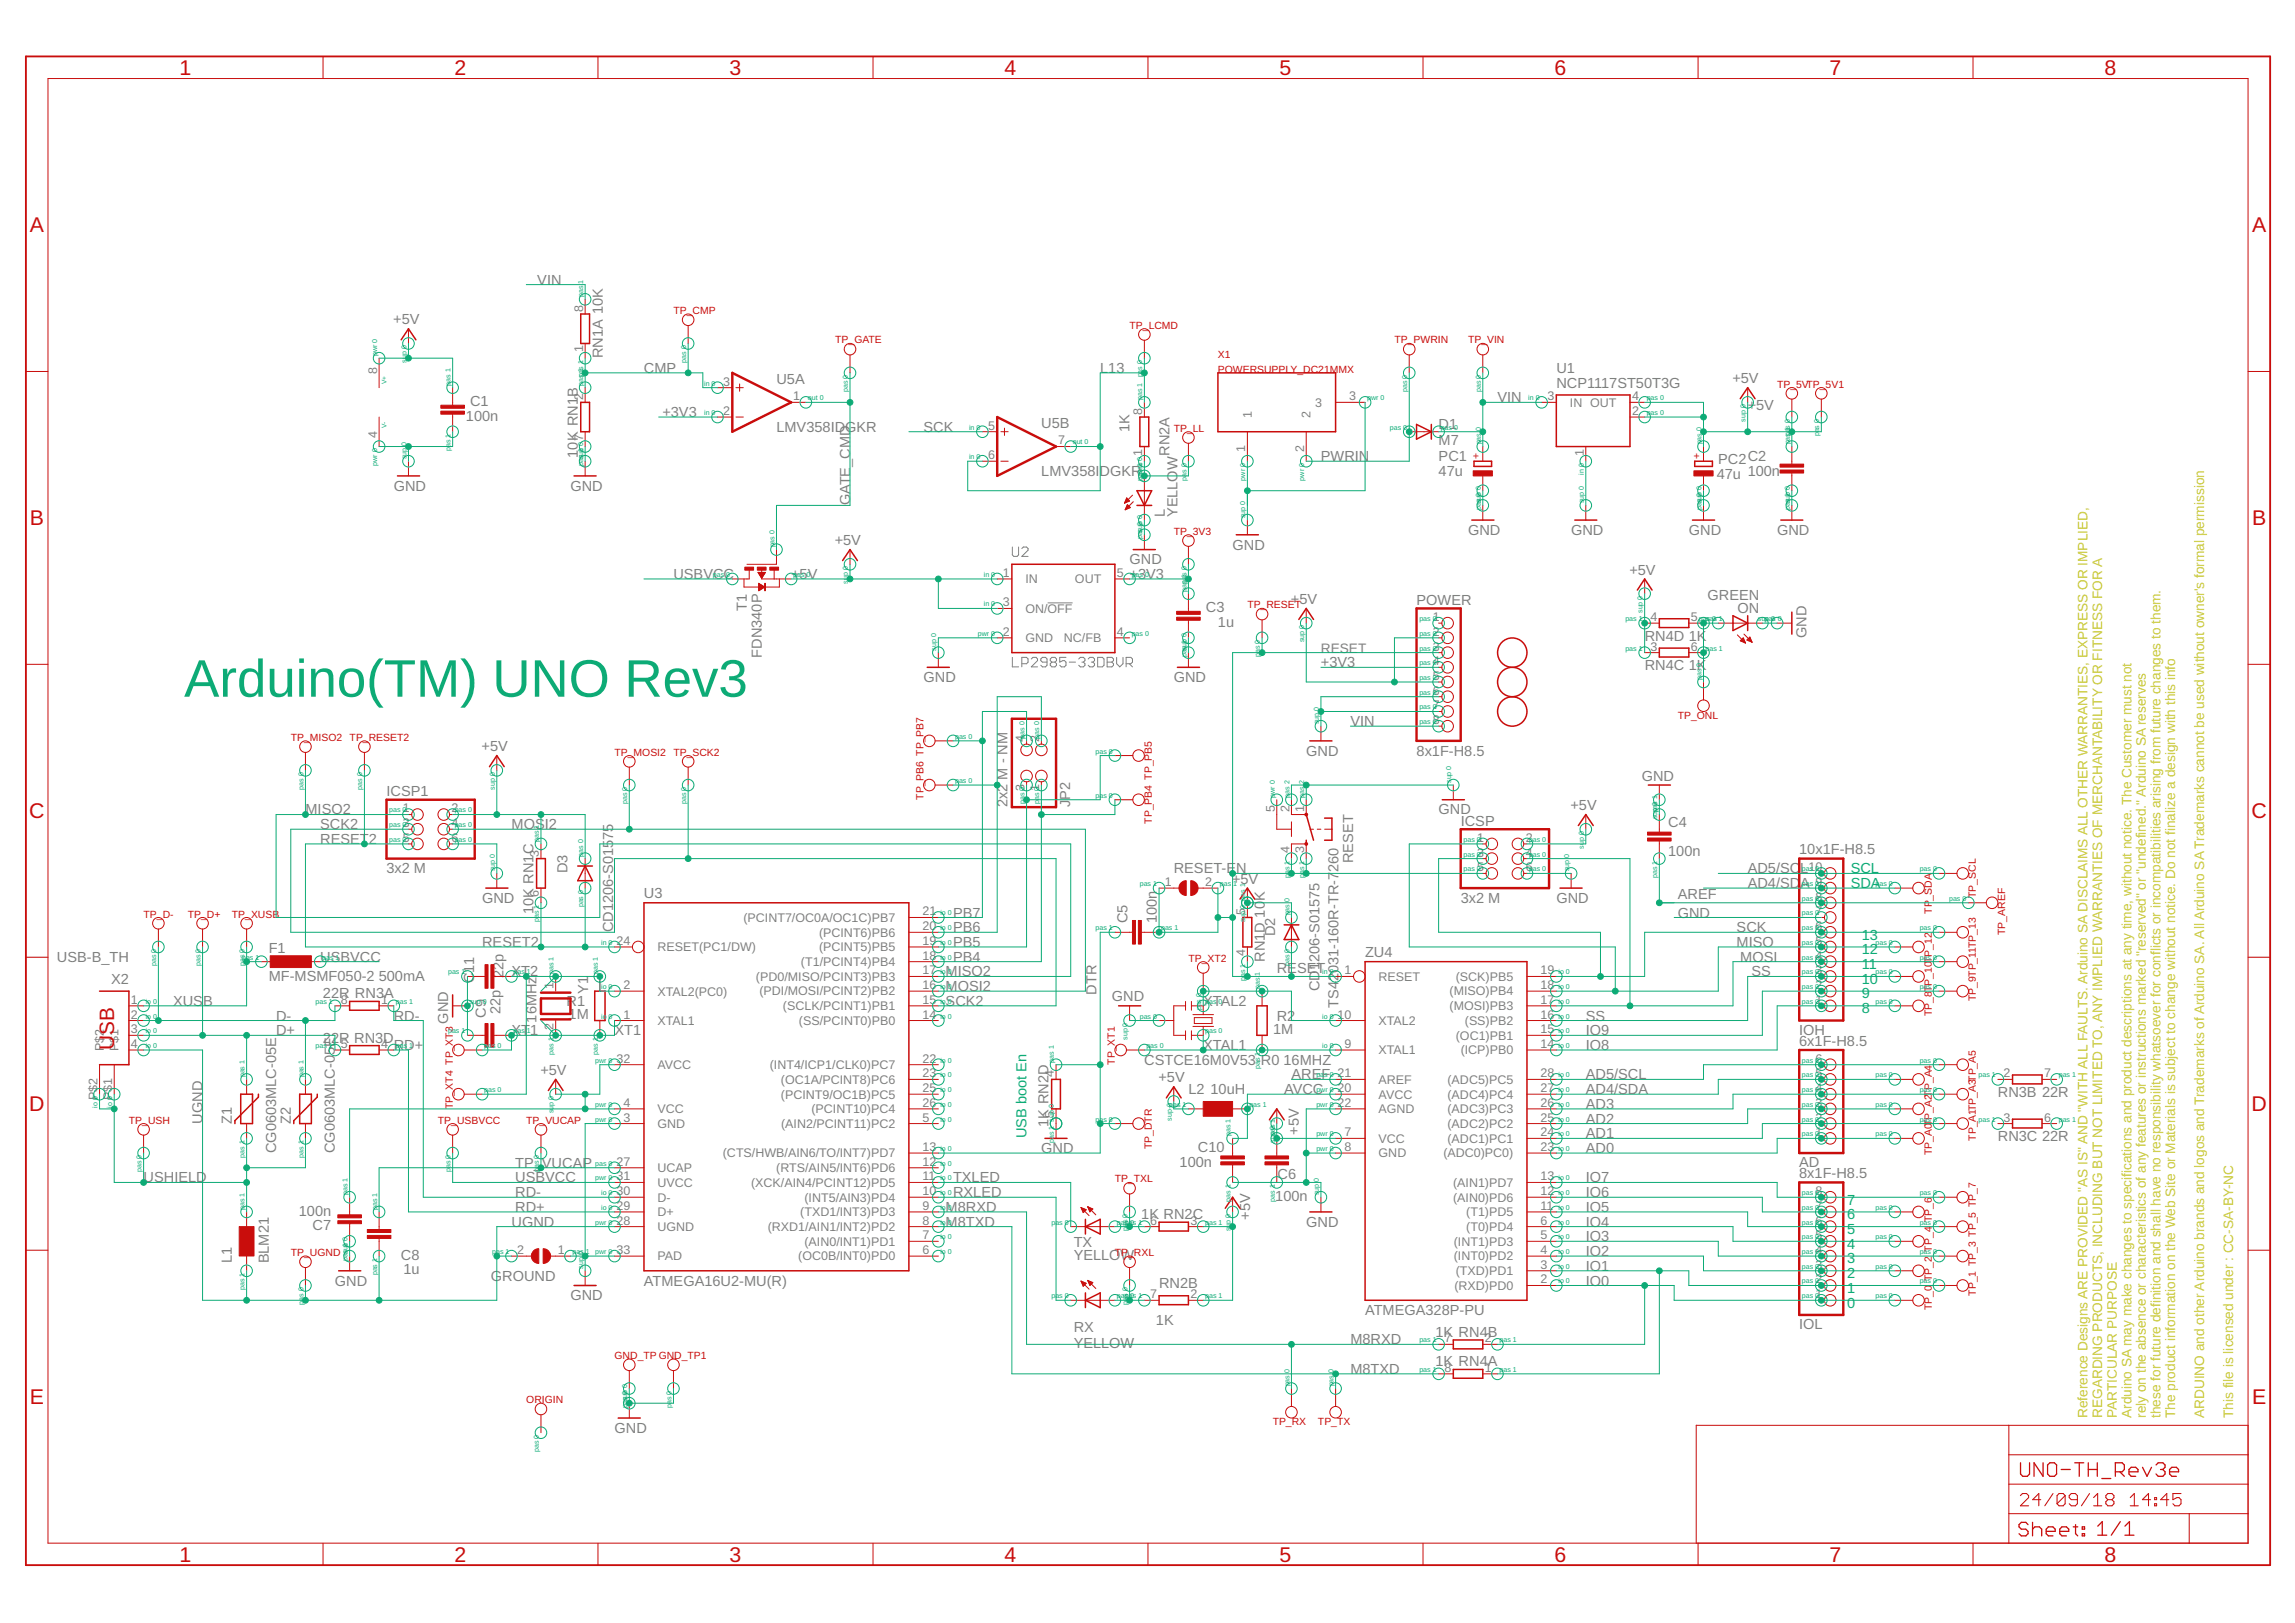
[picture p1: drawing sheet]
<svg xmlns="http://www.w3.org/2000/svg" width="420mm" height="297mm" viewBox="0 0 420 297" stroke-linecap="round" stroke-linejoin="round" font-family="sans-serif">
<defs><g id="words">
<text font-size="9.7" fill="#0dab76" x="33.7" y="127.5">Arduino(TM) UNO Rev3</text>
<g font-size="3.9" fill="#c90d0c">
<text x="32.9" y="13.7">1</text>
<text x="83.2" y="13.7">2</text>
<text x="133.6" y="13.7">3</text>
<text x="183.9" y="13.7">4</text>
<text x="234.3" y="13.7">5</text>
<text x="284.6" y="13.7">6</text>
<text x="335" y="13.7">7</text>
<text x="385.3" y="13.7">8</text>
<text x="5.5" y="42.5">A</text>
<text x="412.3" y="42.5">A</text>
<text x="5.5" y="96.2">B</text>
<text x="412.3" y="96.2">B</text>
<text x="5.4" y="149.8">C</text>
<text x="412.2" y="149.8">C</text>
<text x="5.4" y="203.4">D</text>
<text x="412.2" y="203.4">D</text>
<text x="5.5" y="257">E</text>
<text x="412.3" y="257">E</text>
<text x="32.9" y="285.8">1</text>
<text x="83.2" y="285.8">2</text>
<text x="133.6" y="285.8">3</text>
<text x="183.9" y="285.8">4</text>
<text x="234.3" y="285.8">5</text>
<text x="284.6" y="285.8">6</text>
<text x="335" y="285.8">7</text>
<text x="385.3" y="285.8">8</text>
</g>
<text font-size="3.8" fill="#c90d0c" x="20.9" y="192.2" transform="rotate(-90 20.9 192.2)">USB</text>
<g font-size="2.7" fill="#808080">
<text x="98.4" y="52.1">VIN</text>
<text x="72" y="59.4">+5V</text>
<text x="110.4" y="65.6" transform="rotate(-90 110.4 65.6)">RN1A 10K</text>
<text x="117.9" y="68.2">CMP</text>
<text x="142.1" y="70.3">U5A</text>
<text x="201.4" y="68.2">L13</text>
<text x="284.9" y="70.9">NCP1117ST50T3G</text>
<text x="284.9" y="68.2">U1</text>
<text x="317.2" y="70.1">+5V</text>
<text x="85.3" y="77">100n</text>
<text x="86.1" y="74.3">C1</text>
<text x="121.3" y="76.3">+3V3</text>
<text x="274.2" y="73.6">VIN</text>
<text x="320" y="75">+5V</text>
<text x="105.8" y="83.8" transform="rotate(-90 105.8 83.8)">10K RN1B</text>
<text x="142.1" y="79">LMV358IDGKR</text>
<text x="169.1" y="79">SCK</text>
<text x="190.6" y="78.4">U5B</text>
<text x="206.8" y="79" transform="rotate(-90 206.8 79)">1K</text>
<text x="214.1" y="83.4" transform="rotate(-90 214.1 83.4)">RN2A</text>
<text x="263.4" y="81.5">M7</text>
<text x="263.4" y="78.5">D1</text>
<text x="72.1" y="89.8">GND</text>
<text x="104.4" y="89.8">GND</text>
<text x="190.6" y="87.1">LMV358IDGKR</text>
<text x="241.8" y="84.4">PWRIN</text>
<text x="263.4" y="87.1">47u</text>
<text x="263.4" y="84.4">PC1</text>
<text x="314.3" y="87.7">47u 100n</text>
<text x="314.6" y="85">PC2C2</text>
<text x="155.6" y="92.5" transform="rotate(-90 155.6 92.5)">GATE_CMD</text>
<text x="213.3" y="94.6" transform="rotate(-90 213.3 94.6)">L</text>
<text x="215.6" y="94.6" transform="rotate(-90 215.6 94.6)">YELLOW</text>
<text x="152.8" y="99.8">+5V</text>
<text x="225.7" y="100.6">GND</text>
<text x="268.8" y="97.9">GND</text>
<text x="287.6" y="97.9">GND</text>
<text x="309.2" y="97.9">GND</text>
<text x="325.3" y="97.9">GND</text>
<text x="123.3" y="106">USBVCC</text>
<text x="144.8" y="106">+5V</text>
<text x="206.8" y="103.3">GND</text>
<text x="206.8" y="106">+3V3</text>
<text x="298.3" y="105.2">+5V</text>
<text x="136.8" y="111.8" transform="rotate(-90 136.8 111.8)">T1</text>
<text x="220.8" y="112">C3</text>
<text x="236.3" y="110.5">+5V</text>
<text x="259.3" y="110.7">POWER</text>
<text x="312.6" y="109.9">GREEN</text>
<text x="318.1" y="112.2">ON</text>
<text x="223" y="114.7">1u</text>
<text x="301.1" y="117.3">RN4D 1K</text>
<text x="330.7" y="116.7" transform="rotate(-90 330.7 116.7)">GND</text>
<text x="139.5" y="120.4" transform="rotate(-90 139.5 120.4)">FDN340P</text>
<text x="169.1" y="124.8">GND</text>
<text x="214.9" y="124.8">GND</text>
<text x="241.8" y="122.1">+3V3</text>
<text x="301.1" y="122.7">RN4C 1K</text>
<text x="88.2" y="137.5">+5V</text>
<text x="247.2" y="132.9">VIN</text>
<text x="239.1" y="138.3">GND</text>
<text x="259.3" y="138.3">8x1F-H8.5</text>
<text x="300.6" y="142.9">GND</text>
<text x="55.9" y="149.1">MISO2</text>
<text x="70.8" y="145.7">ICSP1</text>
<text x="184.4" y="147.7" transform="rotate(-90 184.4 147.7)">2x2 M - NM</text>
<text x="195.9" y="147.7" transform="rotate(-90 195.9 147.7)">JP2</text>
<text x="263.4" y="149.1">GND</text>
<text x="287.5" y="148.3">+5V</text>
<text x="58.6" y="154.5">RESET2</text>
<text x="58.6" y="151.8">SCK2</text>
<text x="93.7" y="151.8">MOS</text>
<text x="99.7" y="151.8">I2</text>
<text x="112.3" y="153.7" transform="rotate(-90 112.3 153.7)">75</text>
<text x="267.4" y="151.1">ICSP</text>
<text x="305.4" y="151.4">C4</text>
<text x="70.8" y="159.8">3x2 M</text>
<text x="103.9" y="159.8" transform="rotate(-90 103.9 159.8)">D3</text>
<text x="214.9" y="159.8">RESET-E</text>
<text x="225.6" y="161.7">+5V</text>
<text x="226.3" y="159.8">N</text>
<text x="245.1" y="159.6" transform="rotate(-90 245.1 159.6)">260</text>
<text x="247.8" y="158" transform="rotate(-90 247.8 158)">RESET</text>
<text x="305.4" y="156.7">100n</text>
<text x="320" y="159.8">AD5/SC</text>
<text x="329.4" y="156.3">10x1F-H8.5</text>
<text x="329.6" y="159.8">L</text>
<text x="88.3" y="165.2">GND</text>
<text x="97.7" y="167.3" transform="rotate(-90 97.7 167.3)">10K RN1C</text>
<text x="117.9" y="164.4">U3</text>
<text x="174.5" y="167.9">PB7</text>
<text x="231.6" y="165" transform="rotate(-90 231.6 165)">K</text>
<text x="267.4" y="165.2">3x2 M</text>
<text x="284.9" y="165.2">GND</text>
<text x="307.2" y="167.9">GND</text>
<text x="307.2" y="164.6">AREF</text>
<text x="320" y="162.5">AD4/SD</text>
<text x="329.6" y="162.5">A</text>
<text x="88.3" y="173.3">RESET2</text>
<text x="112.3" y="170.6" transform="rotate(-90 112.3 170.6)">CD1206-S015</text>
<text x="174.5" y="173.3">PB5</text>
<text x="174.5" y="170.6">PB6</text>
<text x="206.4" y="169" transform="rotate(-90 206.4 169)">C5</text>
<text x="211.8" y="169" transform="rotate(-90 211.8 169)">100n</text>
<text x="233.4" y="171.3" transform="rotate(-90 233.4 171.3)">D2</text>
<text x="317.9" y="170.6">SCK</text>
<text x="317.9" y="173.3">MISO</text>
<text x="10.4" y="176">USB-B_TH</text>
<text x="49.2" y="179.5">MF-MSMF050-2</text>
<text x="49.2" y="174.4">F1</text>
<text x="58.6" y="176">USBVCC</text>
<text x="69.3" y="179.5">500mA</text>
<text x="86.8" y="179.9" transform="rotate(-90 86.8 179.9)">C</text>
<text x="86.8" y="178" transform="rotate(-90 86.8 178)">11</text>
<text x="92.2" y="179" transform="rotate(-90 92.2 179)">22p</text>
<text x="93.7" y="178.7">XT2</text>
<text x="173.1" y="178.7">MISO2</text>
<text x="174.5" y="176">PB4</text>
<text x="231.6" y="176" transform="rotate(-90 231.6 176)">RN1D 10</text>
<text x="233.7" y="178">RESET</text>
<text x="245.1" y="178.1" transform="rotate(-90 245.1 178.1)">031-160R-TR-7</text>
<text x="249.9" y="175.2">ZU4</text>
<text x="318.6" y="176">MOSI</text>
<text x="320.6" y="178.7">SS</text>
<text x="20.3" y="180">X2</text>
<text x="31.7" y="184.1">XUS</text>
<text x="37.2" y="184.1">B</text>
<text x="59.1" y="182.7">22R RN3A</text>
<text x="91.6" y="185.6" transform="rotate(-90 91.6 185.6)">22p</text>
<text x="103.7" y="184.2">R1</text>
<text x="107.7" y="182" transform="rotate(-90 107.7 182)">Y1</text>
<text x="173.1" y="181.4">MOSI2</text>
<text x="173.1" y="184.1">SCK2</text>
<text x="200.7" y="182.1" transform="rotate(-90 200.7 182.1)">DTR</text>
<text x="203.6" y="183.3">GND</text>
<text x="220.3" y="184.1">XTAL2</text>
<text x="241.6" y="181.4" transform="rotate(-90 241.6 181.4)">CD1206-S01575</text>
<text x="245.1" y="184.5" transform="rotate(-90 245.1 184.5)">TS42</text>
<text x="50.5" y="186.8">D-</text>
<text x="50.5" y="189.5">D+</text>
<text x="59.1" y="190.8">22</text>
<text x="61.3" y="191.6" transform="rotate(-90 61.3 191.6)">E</text>
<text x="62.1" y="190.8">R RN3D</text>
<text x="72.1" y="186.8">RD-</text>
<text x="82.1" y="187.3" transform="rotate(-90 82.1 187.3)">GND</text>
<text x="88.9" y="186.3" transform="rotate(-90 88.9 186.3)">C9</text>
<text x="93.7" y="189.5">XT</text>
<text x="97.1" y="189.5">1</text>
<text x="98.2" y="187.1" transform="rotate(-90 98.2 187.1)">16MHz</text>
<text x="104.1" y="186.5">1M</text>
<text x="112.5" y="189.5">XT1</text>
<text x="233.1" y="189.2">1M</text>
<text x="233.7" y="186.9">R2</text>
<text x="290.3" y="186.8">SS</text>
<text x="290.3" y="189.5">IO9</text>
<text x="329.4" y="191.4">6x1F-H8.5</text>
<text x="329.4" y="189.3">IOH</text>
<text x="72.1" y="192.2">RD+</text>
<text x="98.9" y="196.7">+5V</text>
<text x="209.5" y="194.9">CSTCE16M0V53-R0</text>
<text x="220.3" y="192.2">XTAL1</text>
<text x="235" y="194.9">16MHZ</text>
<text x="236.4" y="197.6">AREF</text>
<text x="290.3" y="197.6">AD5/SCL</text>
<text x="290.3" y="192.2">IO8</text>
<text x="212.1" y="198.1">+5V</text>
<text x="217.6" y="200.3">L2</text>
<text x="221.6" y="200.3">10uH</text>
<text x="235.1" y="200.3">AVCC</text>
<text x="290.3" y="202.9">AD3</text>
<text x="290.3" y="200.3">AD4/SDA</text>
<text x="365.8" y="200.8">RN3B 22R</text>
<text x="37.1" y="205.6" transform="rotate(-90 37.1 205.6)">UGND</text>
<text x="42.5" y="205.6" transform="rotate(-90 42.5 205.6)">Z1</text>
<text x="53.2" y="205.6" transform="rotate(-90 53.2 205.6)">Z2</text>
<text x="192" y="206.2" transform="rotate(-90 192 206.2)">1K RN2D</text>
<text x="237.8" y="207.7" transform="rotate(-90 237.8 207.7)">+5V</text>
<text x="290.3" y="208.3">AD1</text>
<text x="290.3" y="205.6">AD2</text>
<text x="365.8" y="208.9">RN3C 22R</text>
<text x="50.5" y="211" transform="rotate(-90 50.5 211)">CG0603MLC-05E</text>
<text x="61.3" y="211" transform="rotate(-90 61.3 211)">CG0603MLC-05</text>
<text x="94.3" y="213.7">TP_VUCAP</text>
<text x="190.6" y="211">GND</text>
<text x="216" y="213.6">100n</text>
<text x="219.3" y="210.9">C10</text>
<text x="233.9" y="215.7">C6</text>
<text x="290.3" y="211">AD0</text>
<text x="329.4" y="215.6">8x1F-H8.5</text>
<text x="329.4" y="213.6">AD</text>
<text x="26.3" y="216.4">USHIELD</text>
<text x="94.3" y="216.4">USBVCC</text>
<text x="94.3" y="219.1">RD-</text>
<text x="94.3" y="221.8">RD+</text>
<text x="173.1" y="221.8">M8RXD</text>
<text x="174.5" y="219.1">RXLED</text>
<text x="174.5" y="216.4">TXLED</text>
<text x="233.5" y="219.8">100n</text>
<text x="290.3" y="221.8">IO5</text>
<text x="290.3" y="219.1">IO6</text>
<text x="290.3" y="216.4">IO7</text>
<text x="54.7" y="222.5">100n</text>
<text x="57.2" y="225.2">C7</text>
<text x="93.7" y="224.5">UGND</text>
<text x="173.1" y="224.5">M8TXD</text>
<text x="208.9" y="223.1">1K RN2C</text>
<text x="228.9" y="223.3" transform="rotate(-90 228.9 223.3)">+5V</text>
<text x="239.1" y="224.5">GND</text>
<text x="290.3" y="227.2">IO3</text>
<text x="290.3" y="224.5">IO4</text>
<text x="42.5" y="231.2" transform="rotate(-90 42.5 231.2)">L1</text>
<text x="49.2" y="231.2" transform="rotate(-90 49.2 231.2)">BLM21</text>
<text x="73.4" y="230.6">C8</text>
<text x="73.8" y="233.3">1u</text>
<text x="196.6" y="230.6">YELLOW</text>
<text x="196.6" y="228.3">TX</text>
<text x="290.3" y="229.9">IO2</text>
<text x="290.3" y="232.6">IO1</text>
<text x="61.3" y="235.3">GND</text>
<text x="89.9" y="234.5">GROUND</text>
<text x="104.4" y="238">GND</text>
<text x="117.9" y="235.3">ATMEGA16U2-MU(R)</text>
<text x="212.2" y="235.8">RN2B</text>
<text x="290.3" y="235.3">IO0</text>
<text x="196.6" y="243.8">RX</text>
<text x="211.6" y="242.5">1K</text>
<text x="249.9" y="240.7">ATMEGA328P-PU</text>
<text x="262.8" y="244.7">1K RN4B</text>
<text x="329.4" y="243.2">IOL</text>
<text x="196.6" y="246.7">YELLOW</text>
<text x="247.2" y="246">M8RXD</text>
<text x="247.2" y="251.4">M8TXD</text>
<text x="262.8" y="250.1">1K RN4A</text>
<text x="112.5" y="262.2">GND</text>
</g>
<g font-size="2.7" fill="#0dab76">
<text x="338.8" y="159.8">SCL</text>
<text x="338.8" y="162.5">SDA</text>
<text x="340.8" y="172">13</text>
<text x="340.8" y="177.4">11</text>
<text x="340.8" y="174.7">12</text>
<text x="340.8" y="185.4">8</text>
<text x="340.8" y="182.7">9</text>
<text x="340.8" y="180">10</text>
<text x="187.9" y="208.3" transform="rotate(-90 187.9 208.3)">USB boot En</text>
<text x="338.1" y="220.5">7</text>
<text x="338.1" y="225.8">5</text>
<text x="338.1" y="223.2">6</text>
<text x="338.1" y="233.9">2</text>
<text x="338.1" y="231.2">3</text>
<text x="338.1" y="228.5">4</text>
<text x="338.1" y="239.3">0</text>
<text x="338.1" y="236.6">1</text>
</g>
<text font-size="2.5" fill="#808080" x="241.8" y="119.4">RESET</text>
<g font-size="2.5" fill="#c8c832">
<text x="382.2" y="259.5" transform="rotate(-90 382.2 259.5)">Reference Designs ARE PROVIDED &quot;AS IS&quot; AND &quot;WITH ALL FAULTS. Arduino SA DISCLAIMS ALL OTHER WARRANTIES, EXPRESS OR IMPLIED,</text>
<text x="384.9" y="259.5" transform="rotate(-90 384.9 259.5)">REGARDING PRODUCTS, INCLUDING BUT NOT LIMITED TO, ANY IMPLIED WARRANTIES OF MERCHANTABILITY OR FITNESS FOR A</text>
<text x="387.5" y="259.5" transform="rotate(-90 387.5 259.5)">PARTICULAR PURPOSE</text>
<text x="390.2" y="259.5" transform="rotate(-90 390.2 259.5)">Arduino SA may make changes to specifications and product descriptions at any time, without notice. The Customer must not</text>
<text x="392.9" y="259.5" transform="rotate(-90 392.9 259.5)">rely on the absence or characteristics of any features or instructions marked &quot;reserved&quot; or &quot;undefined.&quot; Arduino SA reserves</text>
<text x="395.5" y="259.5" transform="rotate(-90 395.5 259.5)">these for future definition and shall have no responsibility whatsoever for conflicts or incompatibilities arising from future changes to them.</text>
<text x="398.2" y="259.5" transform="rotate(-90 398.2 259.5)">The product information on the Web Site or Materials is subject to change without notice. Do not finalize a design with this info</text>
<text x="403.5" y="259.5" transform="rotate(-90 403.5 259.5)">ARDUINO and other Arduino brands and logos and Trademarks of Arduino SA. All Arduino SA Trademarks cannot be used without owner's formal permission</text>
<text x="408.9" y="259.5" transform="rotate(-90 408.9 259.5)">This file is licensed under : CC-SA-BY-NC</text>
</g>
<g font-size="2.3" fill="#808080">
<text x="106.7" y="57.1" transform="rotate(-90 106.7 57.1)">8</text>
<text x="106.7" y="64.5" transform="rotate(-90 106.7 64.5)">1</text>
<text x="69" y="68.5" transform="rotate(-90 69 68.5)">8</text>
<text x="132.4" y="70.6">3</text>
<text x="106.7" y="73.3" transform="rotate(-90 106.7 73.3)">2</text>
<text x="132.4" y="76">2</text>
<text x="145.2" y="73.3">1</text>
<text x="209.1" y="76" transform="rotate(-90 209.1 76)">8</text>
<text x="229.2" y="76.5" transform="rotate(-90 229.2 76.5)">1</text>
<text x="239.9" y="76.5" transform="rotate(-90 239.9 76.5)">2</text>
<text x="240.8" y="74.4">3</text>
<text x="247" y="73.3">3</text>
<text x="283.3" y="73.3">3</text>
<text x="287.4" y="74.4">IN OUT</text>
<text x="298.8" y="73.3">4</text>
<text x="298.8" y="76">2</text>
<text x="69" y="80.1" transform="rotate(-90 69 80.1)">4</text>
<text x="106.7" y="80.7" transform="rotate(-90 106.7 80.7)">7</text>
<text x="180.9" y="78.6">5</text>
<text x="193.7" y="81.3">7</text>
<text x="209.1" y="83.4" transform="rotate(-90 209.1 83.4)">1</text>
<text x="228" y="82.8" transform="rotate(-90 228 82.8)">1</text>
<text x="238.8" y="82.8" transform="rotate(-90 238.8 82.8)">2</text>
<text x="289.9" y="83.4" transform="rotate(-90 289.9 83.4)">1</text>
<text x="180.9" y="84">6</text>
<text x="183.6" y="105.6">1</text>
<text x="187.7" y="106.8">IN</text>
<text x="196.8" y="106.8">OUT</text>
<text x="204.5" y="105.6">5</text>
<text x="183.6" y="111">3</text>
<text x="187.7" y="112.2">ON/OFF</text>
<text x="262.3" y="113.7">1</text>
<text x="302.1" y="113.7">4</text>
<text x="309.6" y="113.7">5</text>
<text x="183.6" y="116.4">2</text>
<text x="187.7" y="117.5">GND</text>
<text x="194.8" y="117.5">NC/FB</text>
<text x="204.5" y="116.4">4</text>
<text x="262.3" y="116.4">2</text>
<text x="262.3" y="119.1">3</text>
<text x="302.1" y="119.1">3</text>
<text x="309.6" y="119.1">6</text>
<text x="262.3" y="121.8">4</text>
<text x="262.3" y="124.4">5</text>
<text x="262.3" y="127.1">6</text>
<text x="262.3" y="129.8">7</text>
<text x="187.6" y="135.8" transform="rotate(-90 187.6 135.8)">4</text>
<text x="190.3" y="135.8" transform="rotate(-90 190.3 135.8)">2</text>
<text x="262.3" y="132.5">8</text>
<text x="73.7" y="148.7">1</text>
<text x="82.7" y="148.7">2</text>
<text x="187.6" y="144.7" transform="rotate(-90 187.6 144.7)">3</text>
<text x="190.3" y="144.7" transform="rotate(-90 190.3 144.7)">1</text>
<text x="233.4" y="148.7" transform="rotate(-90 233.4 148.7)">5</text>
<text x="236.1" y="148.7" transform="rotate(-90 236.1 148.7)">2</text>
<text x="238.8" y="148.7" transform="rotate(-90 238.8 148.7)">1</text>
<text x="73.7" y="151.4">3</text>
<text x="73.7" y="154.1">5</text>
<text x="82.7" y="151.4">4</text>
<text x="82.7" y="154.1">6</text>
<text x="270.4" y="154.1">1</text>
<text x="279.3" y="154.1">2</text>
<text x="98.7" y="156.8" transform="rotate(-90 98.7 156.8)">3</text>
<text x="236.1" y="156.1" transform="rotate(-90 236.1 156.1)">4</text>
<text x="238.8" y="156.1" transform="rotate(-90 238.8 156.1)">3</text>
<text x="270.4" y="156.8">3</text>
<text x="270.4" y="159.5">5</text>
<text x="279.3" y="156.8">4</text>
<text x="279.3" y="159.5">6</text>
<text x="331.1" y="159.5">10</text>
<text x="98.7" y="164.2" transform="rotate(-90 98.7 164.2)">6</text>
<text x="168.9" y="167.5">21</text>
<text x="213.2" y="162.2">1</text>
<text x="220.7" y="162.2">2</text>
<text x="228" y="167.5" transform="rotate(-90 228 167.5)">5</text>
<text x="332.4" y="167.5">7</text>
<text x="332.4" y="164.9">8</text>
<text x="332.4" y="162.2">9</text>
<text x="112.9" y="172.9">24</text>
<text x="136.1" y="168.7">(PCINT7/OC0A/OC1C)PB7</text>
<text x="149.9" y="171.4">(PCINT6)PB6</text>
<text x="168.9" y="172.9">19</text>
<text x="168.9" y="170.2">20</text>
<text x="332.4" y="172.9">5</text>
<text x="332.4" y="170.2">6</text>
<text x="120.4" y="174.1">RESET(PC1/DW)</text>
<text x="138.4" y="179.5">(PD0/MISO/PCINT3)PB3</text>
<text x="146.6" y="176.8">(T1/PCINT4)PB4</text>
<text x="149.9" y="174.1">(PCINT5)PB5</text>
<text x="168.9" y="178.3">17</text>
<text x="168.9" y="175.6">18</text>
<text x="228" y="175" transform="rotate(-90 228 175)">4</text>
<text x="246.2" y="178.3">1</text>
<text x="252.4" y="179.5">RESET</text>
<text x="266.5" y="179.5">(SCK)PB5</text>
<text x="282" y="178.3">19</text>
<text x="332.4" y="178.3">3</text>
<text x="332.4" y="175.6">4</text>
<text x="24" y="183.7">1</text>
<text x="62.4" y="183.7">8</text>
<text x="69.8" y="183.7">1</text>
<text x="101.4" y="181" transform="rotate(-90 101.4 181)">1</text>
<text x="114.1" y="181">2</text>
<text x="120.4" y="182.2">XTAL2(PC0)</text>
<text x="139" y="182.2">(PDI/MOSI/PCINT2)PB2</text>
<text x="143.3" y="184.9">(SCLK/PCINT1)PB1</text>
<text x="168.9" y="181">16</text>
<text x="168.9" y="183.7">15</text>
<text x="265.4" y="182.2">(MISO)PB4</text>
<text x="265.4" y="184.9">(MOSI)PB3</text>
<text x="282" y="181">18</text>
<text x="282" y="183.7">17</text>
<text x="332.4" y="183.7">1</text>
<text x="332.4" y="181">2</text>
<text x="24" y="186.4">2</text>
<text x="24" y="189.1">3</text>
<text x="24" y="191.8">4</text>
<text x="62.4" y="191.8">5</text>
<text x="69.8" y="191.8">4</text>
<text x="101.4" y="188.4" transform="rotate(-90 101.4 188.4)">2</text>
<text x="114.1" y="186.4">1</text>
<text x="120.4" y="187.6">XTAL1</text>
<text x="146.3" y="187.6">(SS/PCINT0)PB0</text>
<text x="168.9" y="186.4">14</text>
<text x="244.9" y="186.4">10</text>
<text x="246.2" y="191.8">9</text>
<text x="252.4" y="187.6">XTAL2</text>
<text x="266.5" y="190.3">(OC1)PB1</text>
<text x="268.2" y="187.6">(SS)PB2</text>
<text x="282" y="186.4">16</text>
<text x="282" y="189.1">15</text>
<text x="282" y="191.8">14</text>
<text x="19" y="192.4" transform="rotate(-90 19 192.4)">P$2</text>
<text x="21.7" y="192.4" transform="rotate(-90 21.7 192.4)">P$1</text>
<text x="112.9" y="194.5">32</text>
<text x="120.4" y="195.7">AVCC</text>
<text x="140.9" y="195.7">(INT4/ICP1/CLK0)PC7</text>
<text x="168.9" y="194.5">22</text>
<text x="168.9" y="197.2">23</text>
<text x="193" y="197.2" transform="rotate(-90 193 197.2)">4</text>
<text x="244.9" y="197.2">21</text>
<text x="252.4" y="193">XTAL1</text>
<text x="267.4" y="193">(ICP)PB0</text>
<text x="282" y="197.2">28</text>
<text x="332.4" y="197.2">5</text>
<text x="332.4" y="194.5">6</text>
<text x="366.8" y="197.2">2</text>
<text x="374.2" y="197.2">7</text>
<text x="17.8" y="201.4" transform="rotate(-90 17.8 201.4)">P$2</text>
<text x="20.5" y="201.4" transform="rotate(-90 20.5 201.4)">P$1</text>
<text x="114.1" y="202.6">4</text>
<text x="120.4" y="203.8">VCC</text>
<text x="143" y="198.4">(OC1A/PCINT8)PC6</text>
<text x="143" y="201.1">(PCINT9/OC1B)PC5</text>
<text x="148.5" y="203.7">(PCINT10)PC4</text>
<text x="168.9" y="199.9">25</text>
<text x="168.9" y="202.6">26</text>
<text x="244.9" y="199.9">20</text>
<text x="244.9" y="202.6">22</text>
<text x="252.4" y="201.1">AVCC</text>
<text x="252.4" y="198.4">AREF</text>
<text x="252.4" y="203.8">AGND</text>
<text x="265" y="198.4">(ADC5)PC5</text>
<text x="265" y="201.1">(ADC4)PC4</text>
<text x="265" y="203.7">(ADC3)PC3</text>
<text x="282" y="199.9">27</text>
<text x="282" y="202.6">26</text>
<text x="332.4" y="202.6">3</text>
<text x="332.4" y="199.9">4</text>
<text x="114.1" y="205.3">3</text>
<text x="120.4" y="206.4">GND</text>
<text x="143" y="206.4">(AIN2/PCINT11)PC2</text>
<text x="168.9" y="205.3">5</text>
<text x="193" y="204.6" transform="rotate(-90 193 204.6)">5</text>
<text x="246.2" y="208">7</text>
<text x="252.4" y="209.1">VCC</text>
<text x="265" y="206.4">(ADC2)PC2</text>
<text x="265" y="209.1">(ADC1)PC1</text>
<text x="282" y="205.3">25</text>
<text x="282" y="208">24</text>
<text x="332.4" y="208">1</text>
<text x="332.4" y="205.3">2</text>
<text x="366.8" y="205.3">3</text>
<text x="374.2" y="205.3">6</text>
<text x="112.9" y="213.3">27</text>
<text x="120.4" y="214.5">UCAP</text>
<text x="132.3" y="211.8">(CTS/HWB/AIN6/TO/INT7)PD7</text>
<text x="142.1" y="214.5">(RTS/AIN5/INT6)PD6</text>
<text x="168.9" y="210.7">13</text>
<text x="168.9" y="213.3">12</text>
<text x="246.2" y="210.7">8</text>
<text x="252.4" y="211.8">GND</text>
<text x="264.2" y="211.8">(ADC0)PC0)</text>
<text x="282" y="210.7">23</text>
<text x="112.9" y="221.4">29</text>
<text x="112.9" y="218.7">30</text>
<text x="112.9" y="216">31</text>
<text x="120.4" y="219.9">D-</text>
<text x="120.4" y="217.2">UVCC</text>
<text x="137.5" y="217.2">(XCK/AIN4/PCINT12)PD5</text>
<text x="147.3" y="219.9">(INT5/AIN3)PD4</text>
<text x="168.9" y="218.7">10</text>
<text x="168.9" y="221.4">9</text>
<text x="168.9" y="216">11</text>
<text x="266" y="217.2">(AIN1)PD7</text>
<text x="266" y="219.9">(AIN0)PD6</text>
<text x="282" y="216">13</text>
<text x="282" y="218.7">12</text>
<text x="282" y="221.4">11</text>
<text x="332.4" y="221.4">7</text>
<text x="332.4" y="218.7">8</text>
<text x="112.9" y="224.1">28</text>
<text x="120.4" y="222.6">D+</text>
<text x="120.4" y="225.3">UGND</text>
<text x="140.5" y="225.3">(RXD1/AIN1/INT2)PD2</text>
<text x="146.5" y="222.6">(TXD1/INT3)PD3</text>
<text x="147.3" y="228">(AIN0/INT1)PD1</text>
<text x="168.9" y="226.8">7</text>
<text x="168.9" y="224.1">8</text>
<text x="210.5" y="224.1">6</text>
<text x="218" y="224.1">3</text>
<text x="266.1" y="228">(INT1)PD3</text>
<text x="268.4" y="222.6">(T1)PD5</text>
<text x="268.4" y="225.3">(T0)PD4</text>
<text x="282" y="224.1">6</text>
<text x="282" y="226.8">5</text>
<text x="332.4" y="226.8">5</text>
<text x="332.4" y="224.1">6</text>
<text x="94.7" y="229.5">2</text>
<text x="102.1" y="229.5">1</text>
<text x="112.9" y="229.5">33</text>
<text x="120.4" y="230.7">PAD</text>
<text x="146.1" y="230.7">(OC0B/INT0)PD0</text>
<text x="168.9" y="229.5">6</text>
<text x="266.1" y="230.7">(INT0)PD2</text>
<text x="266.5" y="233.4">(TXD)PD1</text>
<text x="282" y="229.5">4</text>
<text x="282" y="232.2">3</text>
<text x="332.4" y="232.2">3</text>
<text x="332.4" y="229.5">4</text>
<text x="210.5" y="237.6">7</text>
<text x="218" y="237.6">2</text>
<text x="266.3" y="236.1">(RXD)PD0</text>
<text x="282" y="234.9">2</text>
<text x="332.4" y="237.6">1</text>
<text x="332.4" y="234.9">2</text>
<text x="264.4" y="245.7">7</text>
<text x="271.8" y="245.7">2</text>
<text x="264.4" y="251.1">8</text>
<text x="271.8" y="251.1">1</text>
</g>
<g font-size="1.9" fill="#c90d0c">
<text x="123.3" y="57.5">TP_CMP</text>
<text x="152.9" y="62.9">TP_GATE</text>
<text x="206.8" y="60.2">TP_LCMD</text>
<text x="223" y="65.6">X1</text>
<text x="255.3" y="62.9">TP_PWRIN</text>
<text x="268.8" y="62.9">TP_VIN</text>
<text x="223" y="68.2">POWERSUPPLY_DC21M</text>
<text x="245.1" y="68.2">MX</text>
<text x="325.3" y="70.9">TP_5VTP_5V1</text>
<text x="214.9" y="79">TP_LL</text>
<text x="270.8" y="84" transform="rotate(-90 270.8 84)">+</text>
<text x="311.3" y="84" transform="rotate(-90 311.3 84)">+</text>
<text x="214.9" y="97.9">TP_3V3</text>
<text x="228.4" y="111.4">TP_RESET</text>
<text x="307.2" y="131.6">TP_ONL</text>
<text x="53.2" y="135.6">TP_MISO2</text>
<text x="64" y="135.6">TP_RESET2</text>
<text x="112.5" y="138.3">TP_MOSI2</text>
<text x="123.3" y="138.3">TP_SCK2</text>
<text x="169.1" y="146.4" transform="rotate(-90 169.1 146.4)">TP_PB6 TP_PB7</text>
<text x="210.9" y="150.8" transform="rotate(-90 210.9 150.8)">TP_PB4 TP_PB5</text>
<text x="26.3" y="167.9">TP_D-</text>
<text x="34.4" y="167.9">TP_D+</text>
<text x="42.5" y="167.9">TP_XUSB</text>
<text x="353.6" y="167.3" transform="rotate(-90 353.6 167.3)">TP</text>
<text x="353.6" y="164.8" transform="rotate(-90 353.6 164.8)">_SDA</text>
<text x="361.7" y="164.3" transform="rotate(-90 361.7 164.3)">TP_SCL</text>
<text x="367.1" y="171.1" transform="rotate(-90 367.1 171.1)">TP_AREF</text>
<text x="217.6" y="176">TP_XT2</text>
<text x="353.6" y="185.9" transform="rotate(-90 353.6 185.9)">TP_8TP_10TP_12</text>
<text x="361.7" y="183.3" transform="rotate(-90 361.7 183.3)">TP_9TP_11TP_13</text>
<text x="204.1" y="194.9" transform="rotate(-90 204.1 194.9)">TP_XT1</text>
<text x="82.9" y="202.9" transform="rotate(-90 82.9 202.9)">TP_XT4 TP_XT3</text>
<text x="23.6" y="205.6">TP_USH</text>
<text x="80.2" y="205.6">TP_USBVCC</text>
<text x="96.3" y="205.6">TP_VUCAP</text>
<text x="361.7" y="208.8" transform="rotate(-90 361.7 208.8)">TP_A1TP_A3TP_A5</text>
<text x="210.9" y="210.4" transform="rotate(-90 210.9 210.4)">TP_DTR</text>
<text x="353.6" y="211.5" transform="rotate(-90 353.6 211.5)">TP_A0TP_A2TP_A4</text>
<text x="204.1" y="216.4">TP_TXL</text>
<text x="353.6" y="223.7" transform="rotate(-90 353.6 223.7)">TP_6</text>
<text x="53.2" y="229.9">TP_UGND</text>
<text x="204.1" y="229.9">TP_RXL</text>
<text x="353.6" y="229" transform="rotate(-90 353.6 229)">TP_4</text>
<text x="353.6" y="239.8" transform="rotate(-90 353.6 239.8)">TP_0</text>
<text x="353.6" y="234.4" transform="rotate(-90 353.6 234.4)">TP_2</text>
<text x="361.7" y="237.1" transform="rotate(-90 361.7 237.1)">TP_1 TP_3 TP_5 TP_7</text>
<text x="112.5" y="248.7">GND_TP GND_TP1</text>
<text x="96.3" y="256.8">ORIGIN</text>
<text x="233" y="260.9">TP_RX</text>
<text x="241.3" y="260.9">TP_TX</text>
</g>
<g font-size="1.3" fill="#0dab76">
<text x="106.7" y="52" transform="rotate(-90 106.7 52)">1</text>
<text x="106.7" y="54.4" transform="rotate(-90 106.7 54.4)">pas</text>
<text x="69" y="65.2" transform="rotate(-90 69 65.2)">pwr 0</text>
<text x="74.4" y="66.4" transform="rotate(-90 74.4 66.4)">sup 0</text>
<text x="82.5" y="70.6" transform="rotate(-90 82.5 70.6)">pas 1</text>
<text x="106.7" y="70.6" transform="rotate(-90 106.7 70.6)">pas 1</text>
<text x="106.7" y="69.1" transform="rotate(-90 106.7 69.1)">pas 1</text>
<text x="125.6" y="66.4" transform="rotate(-90 125.6 66.4)">pas 0</text>
<text x="128.9" y="70.6">in 0</text>
<text x="155.2" y="71.8" transform="rotate(-90 155.2 71.8)">pas 0</text>
<text x="209.1" y="69.1" transform="rotate(-90 209.1 69.1)">pas 0</text>
<text x="257.6" y="71.8" transform="rotate(-90 257.6 71.8)">pas 0</text>
<text x="271.1" y="71.8" transform="rotate(-90 271.1 71.8)">pas 0</text>
<text x="128.9" y="76">in 0</text>
<text x="147.9" y="73.3">out 0</text>
<text x="209.1" y="73.3" transform="rotate(-90 209.1 73.3)">pas 1</text>
<text x="250.3" y="73.3">pwr 0</text>
<text x="279.8" y="73.3">in 0</text>
<text x="301.5" y="73.3">pas 0</text>
<text x="301.5" y="76">pas 0</text>
<text x="319.6" y="77.2" transform="rotate(-90 319.6 77.2)">sup 0</text>
<text x="74.4" y="81.6" transform="rotate(-90 74.4 81.6)">0</text>
<text x="82.5" y="82.6" transform="rotate(-90 82.5 82.6)">pas 1</text>
<text x="177.4" y="78.6">in 0</text>
<text x="196.4" y="81.3">out 0</text>
<text x="254.5" y="78.6">pas 0</text>
<text x="263.8" y="78.6">pas 0</text>
<text x="271.1" y="81.3" transform="rotate(-90 271.1 81.3)">pas</text>
<text x="271.1" y="78.9" transform="rotate(-90 271.1 78.9)">0</text>
<text x="311.5" y="81.3" transform="rotate(-90 311.5 81.3)">pas 0</text>
<text x="327.7" y="81.3" transform="rotate(-90 327.7 81.3)">pas</text>
<text x="327.7" y="79.9" transform="rotate(-90 327.7 79.9)">pa1s 0</text>
<text x="333.1" y="79.9" transform="rotate(-90 333.1 79.9)">pas 0</text>
<text x="69" y="85.2" transform="rotate(-90 69 85.2)">pwr 0</text>
<text x="74.4" y="84" transform="rotate(-90 74.4 84)">sup</text>
<text x="106.7" y="85.2" transform="rotate(-90 106.7 85.2)">passu1p 0</text>
<text x="177.4" y="84">in 0</text>
<text x="209.1" y="87.9" transform="rotate(-90 209.1 87.9)">papsa1s 0</text>
<text x="217.2" y="87.9" transform="rotate(-90 217.2 87.9)">pas 0</text>
<text x="228" y="87.9" transform="rotate(-90 228 87.9)">pwr 0</text>
<text x="238.8" y="87.9" transform="rotate(-90 238.8 87.9)">pwr 0</text>
<text x="289.9" y="86.9" transform="rotate(-90 289.9 86.9)">in 0</text>
<text x="228" y="94.8" transform="rotate(-90 228 94.8)">sup 0</text>
<text x="271.1" y="93.3" transform="rotate(-90 271.1 93.3)">passu0p 0</text>
<text x="289.9" y="92.1" transform="rotate(-90 289.9 92.1)">sup 0</text>
<text x="311.5" y="93.3" transform="rotate(-90 311.5 93.3)">passu0p 0</text>
<text x="327.7" y="93.3" transform="rotate(-90 327.7 93.3)">passu1p 0</text>
<text x="141.8" y="100.2" transform="rotate(-90 141.8 100.2)">pas 0</text>
<text x="209.1" y="98.7" transform="rotate(-90 209.1 98.7)">passu0p 0</text>
<text x="130.5" y="105.6">pas 0</text>
<text x="145.2" y="105.6">pas 0</text>
<text x="155.2" y="106.8" transform="rotate(-90 155.2 106.8)">sup 0</text>
<text x="180.1" y="105.6">in 0</text>
<text x="207.2" y="105.6">pas 0</text>
<text x="217.2" y="106.8" transform="rotate(-90 217.2 106.8)">pa1s 0</text>
<text x="180.1" y="111">in 0</text>
<text x="217.2" y="108.3" transform="rotate(-90 217.2 108.3)">pas</text>
<text x="259.9" y="113.7">pas 0</text>
<text x="297.6" y="113.7">pas 1</text>
<text x="300.7" y="112.2" transform="rotate(-90 300.7 112.2)">sup 0</text>
<text x="311" y="113.7">papsa0s 1</text>
<text x="321.8" y="113.7">suppa0s 0</text>
<text x="171.4" y="119.1" transform="rotate(-90 171.4 119.1)">sup 0</text>
<text x="179" y="116.4">pwr 0</text>
<text x="207.2" y="116.4">pas 0</text>
<text x="238.8" y="117.6" transform="rotate(-90 238.8 117.6)">sup 0</text>
<text x="259.9" y="116.4">pas 0</text>
<text x="259.9" y="119.1">pas 0</text>
<text x="297.6" y="119.1">pas 1</text>
<text x="312.3" y="119.1">pas 1</text>
<text x="217.2" y="120.3" transform="rotate(-90 217.2 120.3)">passu1p 0</text>
<text x="230.7" y="120.3" transform="rotate(-90 230.7 120.3)">pas 0</text>
<text x="259.9" y="121.8">pas 0</text>
<text x="259.9" y="124.4">pas 0</text>
<text x="311.5" y="124.4" transform="rotate(-90 311.5 124.4)">pas 0</text>
<text x="259.9" y="127.1">pas 0</text>
<text x="259.9" y="129.8">pas 0</text>
<text x="174.9" y="135.2">pas 0</text>
<text x="187.6" y="135.2" transform="rotate(-90 187.6 135.2)">pas 0</text>
<text x="190.3" y="135.2" transform="rotate(-90 190.3 135.2)">pas 0</text>
<text x="200.6" y="137.9">pas 0</text>
<text x="241.5" y="132.5" transform="rotate(-90 241.5 132.5)">sup 0</text>
<text x="259.9" y="132.5">pas 0</text>
<text x="174.9" y="143.3">pas 0</text>
<text x="238.8" y="143.6" transform="rotate(-90 238.8 143.6)">2</text>
<text x="265.7" y="143.3" transform="rotate(-90 265.7 143.3)">sup 0</text>
<text x="55.6" y="144.5" transform="rotate(-90 55.6 144.5)">pas 0</text>
<text x="66.3" y="144.5" transform="rotate(-90 66.3 144.5)">pas 0</text>
<text x="71.3" y="148.7">pas 0</text>
<text x="83.3" y="148.7">pas 0</text>
<text x="90.6" y="144.5" transform="rotate(-90 90.6 144.5)">sup 0</text>
<text x="114.8" y="147.2" transform="rotate(-90 114.8 147.2)">pas 0</text>
<text x="125.6" y="147.2" transform="rotate(-90 125.6 147.2)">pas 0</text>
<text x="187.6" y="147.2" transform="rotate(-90 187.6 147.2)">pas 0</text>
<text x="190.3" y="147.2" transform="rotate(-90 190.3 147.2)">pas 0</text>
<text x="200.6" y="146">pas 0</text>
<text x="233.4" y="146" transform="rotate(-90 233.4 146)">pwr 0</text>
<text x="236.1" y="146" transform="rotate(-90 236.1 146)">pas 2</text>
<text x="238.8" y="146" transform="rotate(-90 238.8 146)">pas</text>
<text x="303.4" y="149.9" transform="rotate(-90 303.4 149.9)">suppa0s 1</text>
<text x="71.3" y="151.4">pas 0</text>
<text x="71.3" y="154.1">pas 0</text>
<text x="83.3" y="151.4">pas 0</text>
<text x="83.3" y="154.1">pas 0</text>
<text x="98.7" y="154.1" transform="rotate(-90 98.7 154.1)">pas</text>
<text x="98.7" y="151.6" transform="rotate(-90 98.7 151.6)">1</text>
<text x="267.9" y="154.1">pas 0</text>
<text x="279.9" y="154.1">pas 0</text>
<text x="289.9" y="155.3" transform="rotate(-90 289.9 155.3)">sup 0</text>
<text x="90.6" y="159.5" transform="rotate(-90 90.6 159.5)">sup 0</text>
<text x="106.7" y="156.8" transform="rotate(-90 106.7 156.8)">pas 0</text>
<text x="236.1" y="160.7" transform="rotate(-90 236.1 160.7)">pas 1</text>
<text x="238.8" y="160.7" transform="rotate(-90 238.8 160.7)">pas 1</text>
<text x="267.9" y="156.8">pas 0</text>
<text x="267.9" y="159.5">pas 0</text>
<text x="279.9" y="156.8">pas 0</text>
<text x="279.9" y="159.5">pas 0</text>
<text x="287.3" y="159.5" transform="rotate(-90 287.3 159.5)">sup</text>
<text x="287.3" y="157" transform="rotate(-90 287.3 157)">0</text>
<text x="303.4" y="160.7" transform="rotate(-90 303.4 160.7)">pas 1</text>
<text x="329.9" y="159.5">pas 0</text>
<text x="351.5" y="159.5">pas 0</text>
<text x="106.7" y="166.1" transform="rotate(-90 106.7 166.1)">pas 0</text>
<text x="172.2" y="167.5">io 0</text>
<text x="208.7" y="162.2">pas 1</text>
<text x="223.3" y="162.2">pas</text>
<text x="225.8" y="162.2">1</text>
<text x="236.1" y="167.5" transform="rotate(-90 236.1 167.5)">pas</text>
<text x="236.1" y="165.1" transform="rotate(-90 236.1 165.1)">0</text>
<text x="329.9" y="167.5">pas 0</text>
<text x="329.9" y="164.9">pas 0</text>
<text x="329.9" y="162.2">pas 0</text>
<text x="343.4" y="162.2">pas 0</text>
<text x="356.8" y="164.9">pas 0</text>
<text x="98.7" y="168.8" transform="rotate(-90 98.7 168.8)">pas 1</text>
<text x="110.1" y="172.9">in 0</text>
<text x="172.2" y="172.9">io 0</text>
<text x="172.2" y="170.2">io 0</text>
<text x="200.6" y="170.2">pas 1</text>
<text x="212.6" y="170.2">pas 1</text>
<text x="228" y="168.8" transform="rotate(-90 228 168.8)">sup 0 pas 1</text>
<text x="329.9" y="172.9">pas 0</text>
<text x="329.9" y="170.2">pas 0</text>
<text x="343.4" y="172.9">pas 0</text>
<text x="351.5" y="170.2">pas 0</text>
<text x="28.6" y="176.8" transform="rotate(-90 28.6 176.8)">pas 0</text>
<text x="36.7" y="176.8" transform="rotate(-90 36.7 176.8)">pas 0</text>
<text x="44.3" y="175.6">pas 1</text>
<text x="44.8" y="176.8" transform="rotate(-90 44.8 176.8)">pas 0</text>
<text x="59" y="175.6">pas 1</text>
<text x="82" y="178.3">pas 1</text>
<text x="94" y="178.3">pas 1</text>
<text x="101.4" y="178.3" transform="rotate(-90 101.4 178.3)">pas 1</text>
<text x="109.4" y="178.3" transform="rotate(-90 109.4 178.3)">pas 1</text>
<text x="172.2" y="178.3">io 0</text>
<text x="172.2" y="175.6">io 0</text>
<text x="228" y="179.5" transform="rotate(-90 228 179.5)">pas 1</text>
<text x="230.7" y="178.6" transform="rotate(-90 230.7 178.6)">1</text>
<text x="236.1" y="176.8" transform="rotate(-90 236.1 176.8)">pas 0</text>
<text x="242.1" y="178.3">in 0</text>
<text x="285.3" y="178.3">io 0</text>
<text x="329.9" y="178.3">pas 0</text>
<text x="329.9" y="175.6">pas 0</text>
<text x="343.4" y="178.3">pas 0</text>
<text x="351.5" y="175.6">pas 0</text>
<text x="26.7" y="183.7">io 0</text>
<text x="57.8" y="183.7">pas 1</text>
<text x="72.5" y="183.7">pas 1</text>
<text x="85.9" y="183.7">sup 0</text>
<text x="110.1" y="181">io 0</text>
<text x="172.2" y="181">io 0</text>
<text x="172.2" y="183.7">io 0</text>
<text x="219.9" y="184.9" transform="rotate(-90 219.9 184.9)">pas 0</text>
<text x="220.7" y="183.7">pas 0</text>
<text x="230.7" y="181" transform="rotate(-90 230.7 181)">pas</text>
<text x="285.3" y="181">io 0</text>
<text x="285.3" y="183.7">io 0</text>
<text x="329.9" y="183.7">pas 0</text>
<text x="329.9" y="181">pas 0</text>
<text x="343.4" y="183.7">pas 0</text>
<text x="351.5" y="181">pas 0</text>
<text x="26.7" y="186.4">io 0</text>
<text x="26.7" y="189.1">io 0</text>
<text x="26.7" y="191.8">io 0</text>
<text x="57.8" y="191.8">pas 1</text>
<text x="72.5" y="191.8">pas 1</text>
<text x="82" y="189.1">pas 1</text>
<text x="88.6" y="191.8">pas 0</text>
<text x="94" y="189.1">pas</text>
<text x="96.5" y="189.1">1</text>
<text x="110.1" y="186.4">io</text>
<text x="111.4" y="186.4">0</text>
<text x="172.2" y="186.4">io 0</text>
<text x="206.4" y="190.3" transform="rotate(-90 206.4 190.3)">sup 0</text>
<text x="208.7" y="186.4">pas 0</text>
<text x="209.9" y="191.8">pas 0</text>
<text x="220.7" y="189.1">pas 0</text>
<text x="242.1" y="191.8">io 0</text>
<text x="242.1" y="186.4">io 0</text>
<text x="285.3" y="186.4">io 0</text>
<text x="285.3" y="189.1">io 0</text>
<text x="285.3" y="191.8">io 0</text>
<text x="44.8" y="197.2" transform="rotate(-90 44.8 197.2)">pas 1</text>
<text x="55.6" y="197.2" transform="rotate(-90 55.6 197.2)">pas 1</text>
<text x="101.4" y="193" transform="rotate(-90 101.4 193)">pas 1</text>
<text x="109" y="194.5">pwr 0</text>
<text x="109.4" y="193" transform="rotate(-90 109.4 193)">pas 1</text>
<text x="172.2" y="194.5">io 0</text>
<text x="172.2" y="197.2">io 0</text>
<text x="193" y="194.5" transform="rotate(-90 193 194.5)">pas 1</text>
<text x="230.7" y="195.7" transform="rotate(-90 230.7 195.7)">pas 1</text>
<text x="241" y="197.2">pas 0</text>
<text x="285.3" y="197.2">io 0</text>
<text x="329.9" y="197.2">pas 0</text>
<text x="329.9" y="194.5">pas 0</text>
<text x="343.4" y="197.2">pas 0</text>
<text x="351.5" y="194.5">pas 0</text>
<text x="362.2" y="197.2">pas 1</text>
<text x="376.9" y="197.2">pas 1</text>
<text x="17.8" y="202.7" transform="rotate(-90 17.8 202.7)">io 0</text>
<text x="20.5" y="202.7" transform="rotate(-90 20.5 202.7)">io 0</text>
<text x="88.6" y="199.9">pas 0</text>
<text x="101.4" y="203.8" transform="rotate(-90 101.4 203.8)">sup 0</text>
<text x="109" y="202.6">pwr 0</text>
<text x="172.2" y="199.9">io 0</text>
<text x="172.2" y="202.6">io 0</text>
<text x="214" y="202.6">pas 1</text>
<text x="228.7" y="202.6">pas 1</text>
<text x="241" y="199.9">pwr 0</text>
<text x="241" y="202.6">pwr 0</text>
<text x="285.3" y="199.9">io 0</text>
<text x="285.3" y="202.6">io 0</text>
<text x="329.9" y="202.6">pas 0</text>
<text x="329.9" y="199.9">pas 0</text>
<text x="343.4" y="202.6">pas 0</text>
<text x="351.5" y="199.9">pas 0</text>
<text x="109" y="205.3">pwr 0</text>
<text x="172.2" y="205.3">io 0</text>
<text x="193" y="209.2" transform="rotate(-90 193 209.2)">pas 1 sup 0</text>
<text x="200.6" y="205.3">pas 0</text>
<text x="214.5" y="205.1" transform="rotate(-90 214.5 205.1)">sup 0</text>
<text x="225.3" y="208" transform="rotate(-90 225.3 208)">pas 1</text>
<text x="233.4" y="209.2" transform="rotate(-90 233.4 209.2)">suppa0s 1</text>
<text x="241" y="208">pwr 0</text>
<text x="285.3" y="205.3">io 0</text>
<text x="285.3" y="208">io 0</text>
<text x="329.9" y="208">pas 0</text>
<text x="329.9" y="205.3">pas 0</text>
<text x="343.4" y="208">pas 0</text>
<text x="351.5" y="205.3">pas 0</text>
<text x="362.2" y="205.3">pas 1</text>
<text x="376.9" y="205.3">pas 1</text>
<text x="25.9" y="214.6" transform="rotate(-90 25.9 214.6)">pas 0</text>
<text x="44.8" y="211.9" transform="rotate(-90 44.8 211.9)">pas 1</text>
<text x="55.6" y="211.9" transform="rotate(-90 55.6 211.9)">pas 1</text>
<text x="82.5" y="214.6" transform="rotate(-90 82.5 214.6)">pas 0</text>
<text x="98.7" y="214.6" transform="rotate(-90 98.7 214.6)">pas 0</text>
<text x="109" y="213.3">pas 0</text>
<text x="172.2" y="210.7">io 0</text>
<text x="172.2" y="213.3">io 0</text>
<text x="241" y="210.7">pwr 0</text>
<text x="285.3" y="210.7">io 0</text>
<text x="44.8" y="221.4" transform="rotate(-90 44.8 221.4)">pas 1</text>
<text x="63.6" y="218.7" transform="rotate(-90 63.6 218.7)">pas 1</text>
<text x="69" y="221.4" transform="rotate(-90 69 221.4)">pas 1</text>
<text x="109" y="216">pwr 0</text>
<text x="110.1" y="221.4">io 0</text>
<text x="110.1" y="218.7">io 0</text>
<text x="172.2" y="218.7">io 0</text>
<text x="172.2" y="221.4">io 0</text>
<text x="172.2" y="216">io 0</text>
<text x="225.3" y="219.9" transform="rotate(-90 225.3 219.9)">pas 1</text>
<text x="233.4" y="219.9" transform="rotate(-90 233.4 219.9)">pas 1</text>
<text x="241.5" y="218.7" transform="rotate(-90 241.5 218.7)">sup</text>
<text x="241.5" y="216.3" transform="rotate(-90 241.5 216.3)">0</text>
<text x="285.3" y="216">io 0</text>
<text x="285.3" y="218.7">io 0</text>
<text x="285.3" y="221.4">io 0</text>
<text x="329.9" y="221.4">pas 0</text>
<text x="329.9" y="218.7">pas 0</text>
<text x="343.4" y="221.4">pas 0</text>
<text x="351.5" y="218.7">pas 0</text>
<text x="109" y="224.1">pwr 0</text>
<text x="172.2" y="226.8">io 0</text>
<text x="172.2" y="224.1">io 0</text>
<text x="192.5" y="224.1">pas 0</text>
<text x="204.5" y="224.1">pas</text>
<text x="206" y="224.1">pa0s 1</text>
<text x="206.4" y="225.3" transform="rotate(-90 206.4 225.3)">pas 0</text>
<text x="220.7" y="224.1">pas 1</text>
<text x="225.3" y="225.3" transform="rotate(-90 225.3 225.3)">sup 0</text>
<text x="285.3" y="224.1">io 0</text>
<text x="285.3" y="226.8">io 0</text>
<text x="329.9" y="226.8">pas 0</text>
<text x="329.9" y="224.1">pas 0</text>
<text x="343.4" y="226.8">pas 0</text>
<text x="351.5" y="224.1">pas 0</text>
<text x="63.6" y="230.7" transform="rotate(-90 63.6 230.7)">pasu1p 0</text>
<text x="69" y="233.4" transform="rotate(-90 69 233.4)">pas 1</text>
<text x="90.1" y="229.5">pas 1</text>
<text x="104.8" y="229.5">pas</text>
<text x="106.7" y="232.2" transform="rotate(-90 106.7 232.2)">sup</text>
<text x="106.7" y="229.8" transform="rotate(-90 106.7 229.8)">0</text>
<text x="107.2" y="229.5">1</text>
<text x="109" y="229.5">pwr 0</text>
<text x="172.2" y="229.5">io 0</text>
<text x="285.3" y="229.5">io 0</text>
<text x="285.3" y="232.2">io 0</text>
<text x="329.9" y="232.2">pas 0</text>
<text x="329.9" y="229.5">pas 0</text>
<text x="343.4" y="232.2">pas 0</text>
<text x="351.5" y="229.5">pas 0</text>
<text x="44.8" y="236.1" transform="rotate(-90 44.8 236.1)">pas 1</text>
<text x="55.6" y="238.8" transform="rotate(-90 55.6 238.8)">pas 0</text>
<text x="192.5" y="237.6">pas 0</text>
<text x="204.5" y="237.6">pas</text>
<text x="206" y="237.6">pa0s 1</text>
<text x="206.4" y="238.8" transform="rotate(-90 206.4 238.8)">pas 0</text>
<text x="220.7" y="237.6">pas 1</text>
<text x="285.3" y="234.9">io 0</text>
<text x="329.9" y="237.6">pas 0</text>
<text x="329.9" y="234.9">pas 0</text>
<text x="343.4" y="237.6">pas 0</text>
<text x="351.5" y="234.9">pas 0</text>
<text x="259.9" y="245.7">pas 1</text>
<text x="274.5" y="245.7">pas 1</text>
<text x="236.1" y="251.3" transform="rotate(-90 236.1 251.3)">0</text>
<text x="244.1" y="251.3" transform="rotate(-90 244.1 251.3)">0</text>
<text x="259.9" y="251.1">pas 1</text>
<text x="274.5" y="251.1">pas 1</text>
<text x="114.8" y="257.7" transform="rotate(-90 114.8 257.7)">pasu0p 0</text>
<text x="122.9" y="257.7" transform="rotate(-90 122.9 257.7)">pas 0</text>
<text x="236.1" y="253.8" transform="rotate(-90 236.1 253.8)">pas</text>
<text x="244.1" y="253.8" transform="rotate(-90 244.1 253.8)">pas</text>
<text x="98.7" y="265.7" transform="rotate(-90 98.7 265.7)">pas 0</text>
</g>
<g font-size="1.2" fill="#0dab76">
<text x="70.8" y="70.3" transform="rotate(-90 70.8 70.3)">V+</text>
<text x="70.8" y="78.4" transform="rotate(-90 70.8 78.4)">V-</text>
</g>
</g></defs>
<g fill="none" stroke="#808080" stroke-width=".18">
<path d="M185.3 100.1v1.5l.3 .2h.6l.3-.2v-1.5M187.1 100.4l.2-.3h.6l.3 .3v.3l-1.1 1.1h1.1M191.8 110.3h4.6M185.3 120.3v1.7h1.2M187.1 121.5h.8l.3-.3v-.6l-.3-.3h-.8v1.7M188.8 120.6l.3-.3h.6l.2 .3v.3l-1.1 1.1h1.1M191.7 121.2h-.9l-.3-.3v-.3l.3-.3h.6l.3 .3v1.2l-.3 .2h-.6l-.3-.2M192.6 121.2l-.3 .3v.3l.3 .2h.5l.3-.2v-.3l-.3-.3M192.6 121.2l-.3-.3v-.3l.3-.3h.5l.3 .3v.3l-.3 .3M192.6 121.2h.5M195.2 120.3h-1.2v.9l.6-.3h.3l.3 .3v.6l-.3 .2h-.6l-.3-.2M195.7 121.2h1.2"/>
<path d="M197.5 120.6l.3-.3h.6l.2 .3v.3l-.2 .3M198.1 121.2h.3M198.4 121.2l.2 .3v.3l-.2 .2h-.6l-.3-.2M199.2 120.6l.3-.3h.6l.3 .3v.3l-.3 .3M199.8 121.2h.3M200.1 121.2l.3 .3v.3l-.3 .2h-.6l-.3-.2M201 120.3h.8l.3 .3v1.2l-.3 .2h-.8zM202.7 120.3h.9l.3 .3v.3l-.3 .3 .3 .3v.3l-.3 .2h-.9zM202.7 121.2h.9M204.4 120.3v1.2l.6 .5 .6-.5v-1.2M206.2 121.5h.8l.3-.3v-.6l-.3-.3h-.8v1.7M206.7 121.5l.6 .5"/>
</g>
<g fill="none" stroke="#c90d0c" stroke-width=".28">
<path d="M106.3 57.5h1.6v5.4h-1.6zM73.4 62.2l1.4-2 1.3 2M106.3 73.6h1.6v5.4h-1.6zM208.7 76.3h1.6v5.4h-1.6zM223 68.2h21.5v10.8h-21.5zM259.3 77.7l2.7 1.3-2.7 1.4zM262 77.7v2.7M284.9 72.3h13.5v9.4h-13.5zM318.6 73l1.4-2 1.3 2M72.8 87.1h4M105.1 87.1h4M208.2 89.8h2.6l-1.3 2.7z"/>
<path d="M208.2 92.5h2.6M226.3 97.9h4.1M269.5 95.2h4M269.9 84.4h3.2v1h-3.2zM288.3 95.2h4M309.9 95.2h4M310.3 84.4h3.2v1h-3.2zM326 95.2h4.1M154.3 102.6l1.3-2 1.4 2M185.3 103.3h18.8v16.1h-18.8zM207.5 100.6h4M237.8 113.4l1.3-2 1.4 2"/>
<path d="M299.8 108l1.3-2 1.4 2M303.8 118.6h5.4v1.6h-5.4zM303.8 113.2h5.4v1.7h-5.4zM317.3 112.7l2.7 1.3-2.7 1.4zM320 112.7v2.7M328 112v4.1M169.8 122.1h4M215.6 122.1h4M239.8 135.6h4M89.6 140.3l1.4-2 1.3 2M98.2 157.1h1.6v5.4h-1.6zM105.8 158.5h2.7"/>
<path d="M107.1 158.5l1.4 2.7h-2.7zM239.1 153.8v.7M239.1 149.1l1.4 4.7M242.5 149.7h1.3v4.1h-1.3M264.1 146.4h4M289 151.1l1.3-2 1.4 2M301.8 143.7h4M88.9 162.5h4.1M117.9 165.2h48.5v67.4h-48.5zM227 164.5l1.4-2 1.3 2M227.5 167.9h1.7v5.4h-1.7zM235.1 169.3h2.7"/>
<path d="M236.4 169.3l1.4 2.7h-2.7zM249.9 176h29.6v62h-29.6zM285.6 162.5h4M18.2 181.4h5.4v13.5h-5.4M64 183.3h5.4v1.6h-5.4zM64 191.4h5.4v1.6h-5.4zM82.9 182.1v4M100.4 199.6l1.3-2.1 1.4 2.1M108.9 181.4h1.9v5.4h-1.9zM192.5 197.5h1.6v5.4h-1.6zM204.8 184.1h4M230.1 184.1h1.9v5.4h-1.9z"/>
<path d="M368.4 196.7h5.4v1.7h-5.4zM44.1 200.3h2.1v5.3h-2.1zM47.3 200.3v.5l-4.3 4.3v.5M54.9 200.3h2.1v5.3h-2.1zM58.1 200.3v.5l-4.3 4.3v.5M191.3 208.3h4M213.5 200.9l1.4-2 1.3 2M232.4 205l1.3-2.1 1.4 2.1M368.4 204.8h5.4v1.6h-5.4zM62 232.6h4M105.1 235.3h4M198.7 238l2.7-1.4v2.7z"/>
<path d="M198.7 223.2v2.6M198.7 236.6v2.7M198.7 224.5l2.7-1.3v2.6zM212.2 237.2h5.4v1.6h-5.4zM212.2 223.7h5.4v1.6h-5.4zM224.3 221.1l1.4-2 1.3 2M239.8 221.8h4M113.2 259.5h4M266.1 250.6h5.4v1.6h-5.4zM266.1 245.2h5.4v1.7h-5.4z"/>
<circle cx="276.9" cy="119.4" r="2.69"/>
<circle cx="276.9" cy="124.8" r="2.69"/>
<circle cx="276.9" cy="130.2" r="2.69"/>
</g>
<g fill="none" stroke="#c90d0c" stroke-width=".18">
<path d="M8.8 14.4h402.8v268h-402.8zM59.1 10.3v4.1M109.5 10.3v4.1M159.8 10.3v4.1M210.2 10.3v4.1M260.5 10.3v4.1M310.9 10.3v4.1M361.2 10.3v4.1M107.1 54.8v2.7M126 59.6v3.3M4.7 68h4.1M69.4 65.6v5.4"/>
<path d="M69.4 76.3v5.4M74.8 60.2v2.7M82.9 71v3.2M82.9 75.8v3.2M107.1 62.9v2.7M107.1 71v2.6M107.1 79v2.7M131.4 76.3h2.7M131.4 71h2.7M134.7 76.3h1.4M134.7 71h1.4M135.4 70.3v1.3"/>
<path d="M144.8 73.6h2.7M155.6 65v3.2M179.9 79h2.7M183.2 79h1.4M183.9 78.4v1.3M209.5 62.3v3.3M209.5 73.6v2.7M228.4 79v5.4M239.1 79v5.4M244.5 73.6h5.4M258 79h5.4M258 65v3.2"/>
<path d="M271.5 65v3.2M282.2 73.6h2.7M298.4 73.6h2.7M298.4 76.3h2.7M320 71v2.6M328 73v3.3M333.4 73v3.3M411.6 68h4M74.8 84.4v2.7M107.1 84.4v2.7M179.9 84.4h2.7M183.2 84.4h1.4"/>
<path d="M193.3 81.7h2.7M205.9 92.1h.1M205.9 91.9h.3M206 91.8h.5M206 91.7h.8M206 93.2h.2M206.1 93.1h.4M206.1 91.5h.6M206.1 93h.7M206.2 91.4h.3M206.2 92.8h.7M206.2 91.3h.2"/>
<path d="M206.2 92.7h.6M206.3 91.1l-.4 1M206.3 91.1l.5 .6M206.3 91.1v.1M206.3 92.6h.3M206.4 92.5h.1M206.4 92.4l.5 .5-.9 .4zM206.8 91.7l-.9 .4M207.3 90.6l-1.4 1.5M207.5 91.8l-1.5 1.5M209.5 81.7v2.7M209.5 87.1v8.1"/>
<path d="M209.5 97.9v2.7M217.6 81.1v3.3M217.6 100v3.3M228.4 95.2v2.7M271.5 81.7v2.7M271.5 87.1v2.7M271.5 92.5v2.7M290.3 81.7v2.7M290.3 92.5v2.7M311.9 81.7v2.7M311.9 87.1v2.7M311.9 92.5v2.7"/>
<path d="M328 81.7v3.2M328 86.6v3.2M328 92.5v2.7M136.2 106v1.4h2.8M137.2 104.4v1.6h-3.1M138.8 104.8h1.3l-.7 1zM138.8 104.8h1.3M138.9 104.9h1.1M138.9 106.8l1.1 .6M138.9 106.8v1.3l1.1-.7M138.9 108.1h.1M138.9 108h.2"/>
<path d="M138.9 107.9h.3M138.9 107.8h.5M138.9 107.8h.6M138.9 107.7h.7M138.9 107.6h.8M138.9 107.5h.9M138.9 107.5h1.1M138.9 107.4h1M138.9 107.3h.9M138.9 107.2h.7M138.9 107.1h.6M138.9 107.1h.5"/>
<path d="M138.9 107h.4M138.9 106.9h.2M138.9 106.8h.1M139 105h1M139 105.1h.9M139 105.2h.8M139.1 105.3h.7M139.2 105.4h.5M139.2 105.5h.5M139.3 105.6h.3M139.4 105.7h.1M139.4 105.8h.1"/>
<path d="M139.4 104.2v1.8h5.4M141.7 104.4v1.6M142.2 100.6v2.7h-5.4M142.7 106v1.4h-2.7M155.6 100.6v2.7M171.8 119.4v2.7M182.6 116.7h2.7M182.6 106h2.7M182.6 111.4h2.7M204.1 116.7h2.7M204.1 106h2.7M217.6 108.6v3.3"/>
<path d="M217.6 113.5v3.2M217.6 119.4v2.7M231.1 113.5v3.2M239.1 111.4v2.6M263.4 114h.6M263.4 116.7h.6M263.4 119.4h.6M301.1 114h2.7M301.1 106v2.6M301.1 119.4h2.7M309.2 114h2.7M309.2 119.4h2.7"/>
<path d="M314.6 114h8M318.1 116.2l1.5 1.5M318.6 117.3l.6-.6 .4 1zM318.6 117.3h.8M318.8 117.1h.5M318.9 117.4h.5M318.9 117h.4M319 116.9h.2M319.2 117.5h.3M319.3 116.1l1.5 1.4M319.5 117.6h.1M319.8 117.1l1 .4"/>
<path d="M319.8 117.1h.8M320 117h.5M320.1 117.3h.5M320.1 116.9h.4M320.2 116.7h.2M320.4 116.6l-.6 .5M320.4 116.6l.4 .9M320.4 116.6h.1M320.4 117.4h.3M320.7 117.5h.1M325.4 114h2.6M4.7 121.6h4.1"/>
<path d="M55.9 137.7v3.3M66.7 137.7v3.3M91 138.3v2.7M171.2 135.6h3.3M187.9 135.6v.6M190.6 135.6v.6M204.1 138.3h3.3M241.8 132.9v2.7M263.4 122.1h.6M263.4 124.8h.6M263.4 127.5h.6M263.4 130.2h.6"/>
<path d="M263.4 132.9h.6M311.9 124.8v3.3M411.6 121.6h4M74.8 154.5h.6M74.8 149.1h.6M74.8 151.8h.6M82.3 154.5h.6M82.3 149.1h.6M82.3 151.8h.6M91 159.9v2.6M99 154.5v2.6M107.1 157.1v5.4"/>
<path d="M115.2 140.4v3.3M126 140.4v3.3M171.2 143.7h3.3M187.9 143.1v.6M190.6 143.1v.6M204.1 146.4h3.3M233.7 146.4v5.4h2.7M236.4 157.1v-2.6h2.7v2.6M236.4 146.4v2.7h2.7v-2.7M236.4 150.4v2.7M239.8 151.8h.7M241.2 151.8h.6"/>
<path d="M242.5 151.8h1.3M266.1 143.7v2.7M271.5 154.5h.6M271.5 157.1h.6M271.5 159.9h.6M279 154.5h.5M279 157.1h.5M279 159.9h.5M287.6 159.9v2.6M290.3 149.1v2.7M303.8 143.7v2.7M303.8 149.1v3.2"/>
<path d="M303.8 153.9v3.2M333.4 159.9h.6M355 159.9h3.3M4.7 175.2h4.1M29 170v3.3M37.1 170v3.3M45.1 170v3.3M47.9 176h2.6M55.9 176h2.7M85.6 178.7h3.2M90.4 178.7h3.2M99 162.5v2.7"/>
<path d="M101.7 178.7v2.7M109.8 178.7v2.7M112.5 173.3h3.3M166.4 178.7h5.4M166.4 176h5.4M166.4 173.3h5.4M166.4 170.6h5.4M166.4 167.9h5.4M204.1 170.6h3.2M209 170.6h3.2M212.2 162.5h3.6M219.3 162.5h3.7"/>
<path d="M220.3 178.1v3.3M228.4 162.5v5.4M228.4 173.3v2.7M236.4 167.9v5.4M244.5 178.7h3.3M279.5 178.7h5.4M333.4 178.7h.6M333.4 176h.6M333.4 173.3h.6M333.4 170.6h.6M333.4 167.9h.6M333.4 165.2h.6"/>
<path d="M333.4 162.5h.6M346.9 178.7h3.3M346.9 173.3h3.3M346.9 162.5h3.3M355 176h3.3M355 170.6h3.3M360.4 165.2h3.3M411.6 175.2h4M18.2 194.9v5.4M20.9 194.9v5.4M23.6 184.1h2.7M23.6 186.8h2.7"/>
<path d="M23.6 189.5h2.7M23.6 192.2h2.7M45.1 197.5v2.8M55.9 197.5v2.8M61.3 184.1h2.7M61.3 192.2h2.7M69.4 184.1h2.7M69.4 192.2h2.7M82.9 184.1h2.7M85 192.2h3.3M85.6 189.5h3.2M90.4 189.5h3.2"/>
<path d="M101.7 186.8v2.7M101.7 197.5v2.8M109.8 186.8v2.7M112.5 181.4h5.4M112.5 186.8h5.4M112.5 194.9h5.4M166.4 197.5h5.4M166.4 181.4h5.4M166.4 184.1h5.4M166.4 186.8h5.4M166.4 194.9h5.4M193.3 194.9v2.6"/>
<path d="M206.2 192.2h3.3M206.8 184.1v2.7M212.2 186.8h2.7M214.9 198.9v2.7M217 184.1h-2.1v5.4h2.1M217 183.3v1.6M217 188.7v1.6M218.1 184.1h2.2v1.6M218.1 183.3v1.6M218.1 188.7v1.6M218.4 187.9h3.8M218.4 185.7h3.8"/>
<path d="M218.7 186.2h3.2v1.1h-3.2zM220.3 187.9v1.6h-2.2M231.1 181.4v2.7M231.1 189.5v2.7M244.5 197.5h5.4M244.5 186.8h5.4M244.5 192.2h5.4M279.5 197.5h5.4M279.5 181.4h5.4M279.5 184.1h5.4M279.5 186.8h5.4M279.5 189.5h5.4"/>
<path d="M279.5 192.2h5.4M333.4 197.5h.6M333.4 181.4h.6M333.4 184.1h.6M333.4 194.9h.6M346.9 197.5h3.3M346.9 184.1h3.3M355 181.4h3.3M355 194.9h3.3M365.8 197.5h2.6M373.8 197.5h2.7M26.3 207.8v3.2"/>
<path d="M45.1 205.6v2.7M55.9 205.6v2.7M64 219.1v3.2M82.9 207.8v3.2M85 200.3h3.3M99 207.8v3.2M112.5 202.9h5.4M112.5 205.6h5.4M112.5 216.4h5.4M112.5 219.1h5.4M112.5 213.7h5.4M166.4 200.3h5.4"/>
<path d="M166.4 202.9h5.4M166.4 205.6h5.4M166.4 211h5.4M166.4 216.4h5.4M166.4 219.1h5.4M166.4 213.7h5.4M193.3 202.9v5.4M204.1 205.6h3.3M206.8 218.5v3.3M217.6 202.9h2.7M225.7 202.9h2.7M225.7 208.3v3.3"/>
<path d="M225.7 213.2v3.2M225.7 219.1v2.7M233.7 202.9v2.7M233.7 208.3v3.3M233.7 213.2v3.2M241.8 219.1v2.7M244.5 200.3h5.4M244.5 202.9h5.4M244.5 208.3h5.4M244.5 211h5.4M279.5 200.3h5.4M279.5 202.9h5.4"/>
<path d="M279.5 205.6h5.4M279.5 208.3h5.4M279.5 211h5.4M279.5 216.4h5.4M279.5 219.1h5.4M333.4 200.3h.6M333.4 202.9h.6M333.4 205.6h.6M333.4 208.3h.6M333.4 219.1h.6M346.9 202.9h3.3M346.9 208.3h3.3"/>
<path d="M355 200.3h3.3M355 205.6h3.3M355 219.1h3.3M365.8 205.6h2.6M373.8 205.6h2.7M4.7 228.8h4.1M45.1 221.8v2.7M45.1 229.9v2.7M55.9 232v3.3M64 224v3.2M64 229.9v2.7M69.4 221.8v3.2"/>
<path d="M69.4 226.7v3.2M93.6 229.9h3.7M100.8 229.9h3.6M107.1 232.6v2.7M112.5 221.8h5.4M112.5 224.5h5.4M112.5 229.9h5.4M166.4 221.8h5.4M166.4 224.5h5.4M166.4 227.2h5.4M166.4 229.9h5.4M196 224.5h8.1"/>
<path d="M196 238h8.1M197.9 234.5l1.5 1.4M197.9 234.5l1 .4-.6 .5zM197.9 221l1.5 1.5M197.9 221l1 .4-.6 .5zM197.9 221h.1M198 234.5h.1M198 221.2h.3M198 234.7h.4M198 221.3h.6M198.1 234.8h.6M198.1 221.4h.7"/>
<path d="M198.1 234.9h.7M198.2 235.1h.4M198.2 221.6h.5M198.2 221.7h.4M198.2 235.2h.3M198.3 221.8h.1M198.3 235.3h.1M199.1 234.3l1.5 1.5M199.1 234.3l1 .4-.6 .6zM199.1 220.9l1.5 1.4M199.1 220.9l1 .4-.6 .5zM199.1 220.9h.1"/>
<path d="M199.2 234.4h.1M199.2 221h.3M199.2 234.5h.4M199.3 221.2h.5M199.3 234.7h.6M199.3 221.3h.7M199.3 234.8h.7M199.4 221.4h.5M199.4 234.9h.5M199.4 235.1h.3M199.4 221.6h.4M199.5 221.7h.1"/>
<path d="M199.5 235.2h.1M206.8 232v3.3M209.5 224.5h2.7M209.5 238h2.7M217.6 224.5h2.7M217.6 238h2.7M279.5 221.8h5.4M279.5 224.5h5.4M279.5 227.2h5.4M279.5 229.9h5.4M279.5 232.6h5.4M279.5 235.3h5.4"/>
<path d="M333.4 221.8h.6M333.4 224.5h.6M333.4 227.2h.6M333.4 229.9h.6M333.4 232.6h.6M333.4 235.3h.6M333.4 238h.6M346.9 221.8h3.3M346.9 227.2h3.3M346.9 232.6h3.3M346.9 238h3.3M355 224.5h3.3"/>
<path d="M355 229.9h3.3M355 235.3h3.3M411.6 228.8h4M99 258.9v3.3M115.2 250.8v3.3M115.2 256.8v2.7M123.3 250.8v3.3M236.4 254.1v3.3M244.5 254.1v3.3M263.4 251.4h2.7M263.4 246h2.7M271.5 251.4h2.7"/>
<path d="M271.5 246h2.7M367.8 277h43.8M367.8 260.9v21.5M367.8 271.6h43.8M367.8 266.3h43.8M400.8 277v5.4M411.6 260.9h-101.1v21.5M59.1 282.4v4M109.5 282.4v4M159.8 282.4v4M210.2 282.4v4M260.5 282.4v4"/>
<path d="M310.9 282.4v4M361.2 282.4v4"/>
<circle cx="126" cy="58.5" r="1.06"/>
<circle cx="155.6" cy="63.9" r="1.06"/>
<circle cx="209.5" cy="61.2" r="1.06"/>
<circle cx="258" cy="63.9" r="1.06"/>
<circle cx="271.5" cy="63.9" r="1.06"/>
<circle cx="328" cy="72" r="1.06"/>
<circle cx="333.4" cy="72" r="1.06"/>
<circle cx="217.6" cy="80.1" r="1.06"/>
<circle cx="217.6" cy="98.9" r="1.06"/>
<circle cx="231.1" cy="112.4" r="1.06"/>
<circle cx="265" cy="119.4" r="1.06"/>
<circle cx="265" cy="116.7" r="1.06"/>
<circle cx="265" cy="114" r="1.06"/>
<circle cx="55.9" cy="136.7" r="1.06"/>
<circle cx="66.7" cy="136.7" r="1.06"/>
<circle cx="115.2" cy="139.3" r="1.06"/>
<circle cx="126" cy="139.3" r="1.06"/>
<circle cx="170.1" cy="135.6" r="1.06"/>
<circle cx="187.9" cy="137.2" r="1.06"/>
<circle cx="190.6" cy="137.2" r="1.06"/>
<circle cx="208.4" cy="138.3" r="1.06"/>
<circle cx="265" cy="122.1" r="1.06"/>
<circle cx="265" cy="127.5" r="1.06"/>
<circle cx="265" cy="124.8" r="1.06"/>
<circle cx="265" cy="132.9" r="1.06"/>
<circle cx="265" cy="130.2" r="1.06"/>
<circle cx="311.9" cy="129.2" r="1.06"/>
<circle cx="76.4" cy="149.1" r="1.06"/>
<circle cx="76.4" cy="151.8" r="1.06"/>
<circle cx="76.4" cy="154.5" r="1.06"/>
<circle cx="81.2" cy="149.1" r="1.06"/>
<circle cx="81.2" cy="151.8" r="1.06"/>
<circle cx="81.2" cy="154.5" r="1.06"/>
<circle cx="170.1" cy="143.7" r="1.06"/>
<circle cx="187.9" cy="142" r="1.06"/>
<circle cx="190.6" cy="142" r="1.06"/>
<circle cx="208.4" cy="146.4" r="1.06"/>
<circle cx="273.1" cy="157.1" r="1.06"/>
<circle cx="273.1" cy="159.9" r="1.06"/>
<circle cx="273.1" cy="154.5" r="1.06"/>
<circle cx="277.9" cy="154.5" r="1.06"/>
<circle cx="277.9" cy="157.1" r="1.06"/>
<circle cx="277.9" cy="159.9" r="1.06"/>
<circle cx="335.1" cy="159.9" r="1.06"/>
<circle cx="359.3" cy="159.9" r="1.06"/>
<circle cx="29" cy="169" r="1.06"/>
<circle cx="37.1" cy="169" r="1.06"/>
<circle cx="45.1" cy="169" r="1.06"/>
<circle cx="116.8" cy="173.3" r="1.06"/>
<circle cx="220.3" cy="177.1" r="1.06"/>
<circle cx="248.9" cy="178.7" r="1.06"/>
<circle cx="335.1" cy="165.2" r="1.06"/>
<circle cx="335.1" cy="178.7" r="1.06"/>
<circle cx="335.1" cy="173.3" r="1.06"/>
<circle cx="335.1" cy="170.6" r="1.06"/>
<circle cx="335.1" cy="176" r="1.06"/>
<circle cx="335.1" cy="162.5" r="1.06"/>
<circle cx="335.1" cy="167.9" r="1.06"/>
<circle cx="351.2" cy="162.5" r="1.06"/>
<circle cx="351.2" cy="178.7" r="1.06"/>
<circle cx="351.2" cy="173.3" r="1.06"/>
<circle cx="359.3" cy="170.6" r="1.06"/>
<circle cx="359.3" cy="176" r="1.06"/>
<circle cx="364.7" cy="165.2" r="1.06"/>
<circle cx="83.9" cy="192.2" r="1.06"/>
<circle cx="205.2" cy="192.2" r="1.06"/>
<circle cx="335.1" cy="181.4" r="1.06"/>
<circle cx="335.1" cy="184.1" r="1.06"/>
<circle cx="335.1" cy="197.5" r="1.06"/>
<circle cx="335.1" cy="194.9" r="1.06"/>
<circle cx="351.2" cy="197.5" r="1.06"/>
<circle cx="351.2" cy="184.1" r="1.06"/>
<circle cx="359.3" cy="181.4" r="1.06"/>
<circle cx="359.3" cy="194.9" r="1.06"/>
<circle cx="26.3" cy="206.7" r="1.06"/>
<circle cx="82.9" cy="206.7" r="1.06"/>
<circle cx="83.9" cy="200.3" r="1.06"/>
<circle cx="99" cy="206.7" r="1.06"/>
<circle cx="206.8" cy="217.5" r="1.06"/>
<circle cx="208.4" cy="205.6" r="1.06"/>
<circle cx="335.1" cy="205.6" r="1.06"/>
<circle cx="335.1" cy="219.1" r="1.06"/>
<circle cx="335.1" cy="202.9" r="1.06"/>
<circle cx="335.1" cy="208.3" r="1.06"/>
<circle cx="335.1" cy="200.3" r="1.06"/>
<circle cx="351.2" cy="202.9" r="1.06"/>
<circle cx="351.2" cy="208.3" r="1.06"/>
<circle cx="359.3" cy="219.1" r="1.06"/>
<circle cx="359.3" cy="205.6" r="1.06"/>
<circle cx="359.3" cy="200.3" r="1.06"/>
<circle cx="55.9" cy="230.9" r="1.06"/>
<circle cx="206.8" cy="230.9" r="1.06"/>
<circle cx="335.1" cy="238" r="1.06"/>
<circle cx="335.1" cy="235.3" r="1.06"/>
<circle cx="335.1" cy="232.6" r="1.06"/>
<circle cx="335.1" cy="227.2" r="1.06"/>
<circle cx="335.1" cy="229.9" r="1.06"/>
<circle cx="335.1" cy="224.5" r="1.06"/>
<circle cx="335.1" cy="221.8" r="1.06"/>
<circle cx="351.2" cy="238" r="1.06"/>
<circle cx="351.2" cy="232.6" r="1.06"/>
<circle cx="351.2" cy="227.2" r="1.06"/>
<circle cx="351.2" cy="221.8" r="1.06"/>
<circle cx="359.3" cy="224.5" r="1.06"/>
<circle cx="359.3" cy="235.3" r="1.06"/>
<circle cx="359.3" cy="229.9" r="1.06"/>
<circle cx="99" cy="257.9" r="1.06"/>
<circle cx="115.2" cy="249.8" r="1.06"/>
<circle cx="123.3" cy="249.8" r="1.06"/>
<circle cx="236.4" cy="258.5" r="1.06"/>
<circle cx="244.5" cy="258.5" r="1.06"/>
</g>
<g fill="none" stroke="#c90d0c" stroke-width=".44">
<path d="M134.1 68.2l10.7 5.4-10.7 5.4zM182.6 76.3l10.7 5.4-10.7 5.4zM259.3 111.4h8.1v24.2h-8.1zM185.3 131.6h8v16.1h-8zM70.8 146.4h16.1v10.7h-16.1zM267.4 151.8h16.2v10.7h-16.2zM329.4 157.1h8.1v29.7h-8.1zM99 182.7h5.4v2.9h-5.4zM99 186.6h5.4M99 181.7h5.4M329.4 192.2h8.1v18.8h-8.1zM329.4 216.4h8.1v24.3h-8.1z"/>
<circle cx="239.1" cy="149.1" r=".13"/>
<circle cx="239.1" cy="154.5" r=".13"/>
</g>
<g fill="#c90d0c" stroke="#c90d0c" stroke-width=".18">
<path d="M325.9 84.9h4.3v.6h-4.3z"/>
<path d="M325.9 86h4.3v.6h-4.3z"/>
<path d="M269.7 86.2h3.5v.9h-3.5z"/>
<path d="M310.1 86.2h3.5v.9h-3.5z"/>
<path d="M301.6 153.4h4.3v.5h-4.3z"/>
<path d="M301.6 152.3h4.3v.5h-4.3z"/>
<path d="M49.5 174.9h7.5v2.2h-7.5z"/>
<path d="M61.8 223.4h4.4v.6h-4.4z"/>
<path d="M61.8 222.3h4.4v.6h-4.4z"/>
<path d="M136.4 103.8h1.6v.6h-1.6z"/>
<path d="M138.6 103.8h1.7v.6h-1.7z"/>
<path d="M140.9 103.8h1.6v.6h-1.6z"/>
<path d="M140 106.8h.1v1.3h-.1z"/>
<path d="M80.7 74.2h4.3v.5h-4.3z"/>
<path d="M80.7 75.2h4.3v.6h-4.3z"/>
<path d="M208.4 168.5h.6v4.3h-.6z"/>
<path d="M207.3 168.5h.6v4.3h-.6z"/>
<path d="M43.8 224.5h2.7v5.4h-2.7z"/>
<path d="M231.6 211.6h4.3v.5h-4.3z"/>
<path d="M231.6 212.6h4.3v.6h-4.3z"/>
<path d="M67.2 226.1h4.4v.6h-4.4z"/>
<path d="M67.2 225h4.4v.6h-4.4z"/>
<path d="M215.4 111.9h4.3v.5h-4.3z"/>
<path d="M215.4 113h4.3v.5h-4.3z"/>
<path d="M88.8 187.3h.5v4.3h-.5z"/>
<path d="M89.9 187.3h.5v4.3h-.5z"/>
<path d="M88.8 176.6h.5v4.3h-.5z"/>
<path d="M89.9 176.6h.5v4.3h-.5z"/>
<path d="M220.3 201.6h5.4v2.7h-5.4z"/>
<path d="M223.5 211.6h4.3v.5h-4.3z"/>
<path d="M223.5 212.6h4.3v.6h-4.3z"/>
</g>
<g fill="#c90d0c" stroke="#c90d0c" stroke-width=".18">
<path d="M97.7 228.9l.5-.3 .4-.1v2.7a1.34 1.34 0 0 1-1.2-.8 1.34 1.34 0 0 1 .3-1.5z" fill-rule="evenodd"/>
<path d="M99.4 228.5a1.34 1.34 0 0 1 1.4 1.4 1.34 1.34 0 0 1-1.4 1.3z" fill-rule="evenodd"/>
<path d="M218 161.2a1.35 1.35 0 0 1 1.3 1.3 1.35 1.35 0 0 1-1.3 1.4z" fill-rule="evenodd"/>
<path d="M216.2 161.6l.5-.4h.5v2.7a1.35 1.35 0 0 1-1.3-.8 1.35 1.35 0 0 1 .3-1.5z" fill-rule="evenodd"/>
</g>
<g fill="none" stroke="#c90d0c" stroke-width=".23">
<path d="M369.9 267.7v2.1l.4 .4h.9l.4-.4v-2.1M371.3 279l-.4-.4h-.8l-.5 .4v.4l.5 .5h.8l.4 .4v.4l-.4 .4h-.8l-.5-.4M372.1 279.9l.4-.5h.9l.4 .5v1.2M372.1 278.6v2.5M374 267.7v2.5l-1.6-2.5v2.5M374.9 268.1l.4-.4h.8l.4 .4v1.7l-.4 .4h-.8l-.4-.4zM377.4 268.9h1.6M379.6 279.4h.8M379.8 267.7h1.7M380 279v1.7l.4 .4M380.7 267.7v2.5M381.2 279.4h.4v.5h-.4z"/>
<path d="M382.3 268.9h1.7M382.3 267.7v2.5M384 267.7v2.5M384 279.3l.9-.8v2.5M384.8 270.6h1.6M387.3 269.4h1.2l.4-.5v-.8l-.4-.4h-1.2v2.5M388.1 269.4l.8 .8M388.2 278.5l-1.7 2.5M389 279.3l.8-.8v2.5M389.8 269.4h1.6v-.5l-.4-.4h-.8l-.4 .4v.9l.4 .4h.8M392.2 268.5l.9 1.7 .8-1.7M394.7 268.1l.4-.4h.9l.4 .4v.4l-.4 .4"/>
<path d="M395.5 268.9h.5M396 268.9l.4 .5v.4l-.4 .4h-.9l-.4-.4M397.2 269.4h1.6v-.5l-.4-.4h-.8l-.4 .4v.9l.4 .4h.8M374.6 280.3h1.7v-.4l-.5-.5h-.8l-.4 .5v.8l.4 .4h.8M377.1 280.3h1.6v-.4l-.4-.5h-.8l-.4 .5v.8l.4 .4h.8M381.2 280.7h.4v.4h-.4zM384 281h1.7M389 281h1.7"/>
</g>
<g fill="none" stroke="#c90d0c" stroke-width=".19">
<path d="M369.9 273.7l.4-.4h.7l.4 .4v.4l-1.5 1.5h1.5M373.6 274.5h-1.5l1.2-1.2v2.3M375.9 273.3l-1.5 2.3M378.1 273.7v1.5l-.4 .4h-.7l-.4-.4M378.1 273.7l-.4-.4h-.7l-.4 .4v1.5M378.1 273.7l-1.5 1.5M380.3 274.5h-1.1l-.4-.4v-.4l.4-.4h.7l.4 .4v1.5l-.4 .4h-.7l-.4-.4M382.5 273.3l-1.4 2.3M383.3 275.6h1.5M383.3 274.1l.7-.8v2.3M385.9 274.5l-.4 .3v.4l.4 .4h.8l.3-.4v-.4l-.3-.3M385.9 274.5l-.4-.4v-.4l.4-.4h.8l.3 .4v.4l-.3 .4"/>
<path d="M385.9 274.5h.8M390 275.6h1.5M390 274.1l.7-.8v2.3M393.7 274.5h-1.5l1.1-1.2v2.3M394.5 275.2h.3v.4h-.3zM394.5 274.1h.3v.4h-.3zM397.1 274.5h-1.5l1.1-1.2v2.3M399.3 273.3h-1.5v1.2l.7-.4h.4l.4 .4v.7l-.4 .4h-.7l-.4-.4"/>
</g>
<path d="M4.7 10.3h410.9v276.1h-410.9z" fill="none" stroke="#c90d0c" stroke-width=".34"/>
<g fill="none" stroke="#0dab76" stroke-width=".18">
<path d="M96.4 52.1h10.7v2.7M69.4 65.6h13.5v5.4M74.8 62.9v2.7M82.9 79v2.7h-13.5M107.1 65.6v5.4M107.1 68.2h21.6v2.8h2.7M120.6 76.3h10.8M126 62.9v5.3M147.5 73.6h8.1M155.6 68.2v24.3h-13.4v8.1M166.4 79h13.5M209.5 68.2h-8.1v21.6h-24.2v-5.4h2.7"/>
<path d="M209.5 65.6v8M249.9 73.6v16.2h-21.5M258 68.2v16.2h-18.9M263.4 79h8.1M271.5 73.6h10.7M271.5 68.2v13.5M301.1 73.6h10.8v8.1M301.1 76.3h10.8M320 73.6v5.4M328 76.3v5.4M333.4 76.3v2.7h-21.5M74.8 81.7v2.7"/>
<path d="M107.1 81.7v2.7M196 81.7h5.4M209.5 84.4v2.7h8.1v-2.7M209.5 95.2v2.7M228.4 84.4v10.8M271.5 89.8v2.7M290.3 84.4v8.1M311.9 89.8v2.7M328 89.8v2.7M117.9 106h16.2M144.8 106h37.8M155.6 103.3v2.7"/>
<path d="M171.8 106v5.4h10.8M182.6 116.7h-10.8v2.7M206.8 106h10.8M217.6 103.3v5.3M217.6 116.7v2.7M231.1 116.7v2.7M239.1 114v10.8h24.3M263.4 116.7h-8.1v8.1M263.4 119.4h-37.7v59.3h18.8M301.1 108.6v10.8M314.6 114h-2.7v10.8M322.6 114h2.8"/>
<path d="M174.5 135.6h5.4M187.9 135.6v-5.4h-8v37.7h-8.1M190.6 135.6v-8.1h-8v43.1h-10.8M204.1 138.3h-2.7v8.1h-13.5M241.8 130.2h21.6M241.8 122.1h21.6M247.2 132.9h16.2M263.4 127.5h-21.6v5.4M55.9 141v8.1M66.7 141v13.5M74.8 154.5h-18.9v18.8h56.6M74.8 149.1h-24.3v18.8h59.3v-13.4h86.2v24.2h-24.2"/>
<path d="M74.8 151.8h-21.6v18.8h59.3v-13.5h80.8v27h-21.5M82.9 154.5h8.1v5.4M82.9 149.1h24.2v8M82.9 151.8h115.8v29.6h-26.9M91 141v8.1M99 149.1v5.4M115.2 143.7v8.1M126 143.7v13.4M174.5 143.7h8.1M187.9 143.7v29.6h-16.1M190.6 143.7v32.3h-18.8M204.1 146.4v2.7h-13.5"/>
<path d="M225.7 159.9h45.8M236.4 157.1v2.8M239.1 143.7v2.7M239.1 157.1v2.8M266.1 143.7h-29.7v2.7M271.5 154.5h-13.5v18.8h37.7v8.1M271.5 157.1h-8.1v13.5h29.6v8.1M279.5 159.9h8.1M279.5 157.1h18.9v27M290.3 151.8v2.7h-10.8M303.8 157.1v8.1h56.6M303.8 146.4v2.7"/>
<path d="M314.6 159.9h40.4M29 173.3v13.5M37.1 173.3v16.2M45.1 173.3v10.8h-18.8M45.1 176h2.8M58.6 176h10.8M85.6 178.7v10.8M93.6 178.7h16.2v2.7h2.7M96.4 178.7v21.6h-8.1M99 165.2v8.1M101.7 178.7l-2.7 2.7M107.1 162.5v10.8"/>
<path d="M204.1 170.6h-2.7v40.4h-29.6M212.2 162.5v8.1h10.8v-8.1M223 167.9h2.7M228.4 165.2h8v2.7M228.4 176v2.7M236.4 173.3v5.4M306.5 167.9h26.9M311.9 162.5h35M346.9 178.7h-26.9v8.1h-35.1M346.9 173.3h-32.3v8.1h-29.7M355 170.6h-53.9v8.1h-16.2M355 176h-37.7v8.1h-32.4"/>
<path d="M26.3 192.2h10.8v45.8h53.9v-13.5h21.5M26.3 189.5h35v2.7M45.1 189.5v8M55.9 186.8v10.7M61.3 184.1v2.7h-35M72.1 192.2h2.7v29.6h37.7M72.1 184.1v2.7h5.4v32.3h35M99 186.8l2.7 2.7M112.5 194.9h-2.7v5.4h-8.1M112.5 186.8v2.7h-18.9v2.7h-5.3M193.3 194.9h8.1M206.8 186.8h5.4"/>
<path d="M209.5 192.2h35M220.3 184.1v-2.7h16.1v5.4h8.1M220.3 189.5v2.7M236.4 197.5h8.1M346.9 197.5h-32.3v2.8h-29.7M346.9 184.1h-21.5v8.1h-40.5M355 194.9h-43.1v2.6h-27M355 181.4h-32.4v8.1h-37.7M18.2 200.3v2.6h2.7M20.9 200.3v16.1h24.2M26.3 211v5.4M45.1 208.3v13.5"/>
<path d="M55.9 208.3v5.4h-10.8M82.9 211v5.4h29.6M99 211v2.7M107.1 200.3v2.6M112.5 202.9h-48.5v16.2M112.5 205.6h-5.4v27M112.5 213.7h-43.1v8.1M171.8 219.1h21.5v18.9h2.7M171.8 216.4h24.2v8.1M201.4 205.6h2.7M214.9 201.6v1.3h2.7M225.7 216.4h16.1v2.7"/>
<path d="M233.7 205.6v2.7h10.8M239.1 211h5.4M244.5 202.9h-5.4v13.5M244.5 200.3h-16.1v8h-2.7M284.9 216.4h40.5v2.7h29.6M284.9 219.1h37.7v2.7h24.3M346.9 202.9h-26.9v2.7h-35.1M346.9 208.3h-21.5v2.7h-40.5M355 200.3h-37.7v2.6h-32.4M355 205.6h-32.4v2.7h-37.7M45.1 232.6v5.4M55.9 235.3v2.7"/>
<path d="M64 227.2v2.7M69.4 229.9v8.1M91 229.9h2.6M104.4 229.9h8.1M171.8 224.5h13.5v26.9h78.1M171.8 221.8h16.1v24.2h75.5M204.1 238h5.4M204.1 224.5h5.4M206.8 221.8v2.7M206.8 235.3v2.7M220.3 224.5h5.4M225.7 221.8v16.2h-5.4"/>
<path d="M284.9 235.3h21.6v2.7h40.4M284.9 224.5h32.4v2.7h29.6M284.9 221.8h35.1v2.7h35M284.9 229.9h27v2.7h35M284.9 227.2h29.7v2.7h40.4M284.9 232.6h24.3v2.7h45.8M301.1 235.3v10.7h-26.9M303.8 232.6v18.8h-29.6M115.2 254.1v2.7h8.1v-2.7M236.4 246v8.1M244.5 251.4v2.7"/>
<circle cx="107.1" cy="54.8" r="1.06"/>
<circle cx="69.4" cy="65.6" r="1.06"/>
<circle cx="74.8" cy="62.9" r="1.06"/>
<circle cx="82.9" cy="71" r="1.06"/>
<circle cx="82.9" cy="79" r="1.06"/>
<circle cx="107.1" cy="65.6" r="1.06"/>
<circle cx="107.1" cy="71" r="1.06"/>
<circle cx="126" cy="62.9" r="1.06"/>
<circle cx="131.4" cy="71" r="1.06"/>
<circle cx="131.4" cy="76.3" r="1.06"/>
<circle cx="147.5" cy="73.6" r="1.06"/>
<circle cx="155.6" cy="68.2" r="1.06"/>
<circle cx="179.9" cy="79" r="1.06"/>
<circle cx="209.5" cy="65.6" r="1.06"/>
<circle cx="209.5" cy="73.6" r="1.06"/>
<circle cx="249.9" cy="73.6" r="1.06"/>
<circle cx="258" cy="79" r="1.06"/>
<circle cx="258" cy="68.2" r="1.06"/>
<circle cx="263.4" cy="79" r="1.06"/>
<circle cx="271.5" cy="68.2" r="1.06"/>
<circle cx="282.2" cy="73.6" r="1.06"/>
<circle cx="301.1" cy="73.6" r="1.06"/>
<circle cx="301.1" cy="76.3" r="1.06"/>
<circle cx="320" cy="73.6" r="1.06"/>
<circle cx="328" cy="76.3" r="1.06"/>
<circle cx="333.4" cy="76.3" r="1.06"/>
<circle cx="69.4" cy="81.7" r="1.06"/>
<circle cx="74.8" cy="84.4" r="1.06"/>
<circle cx="107.1" cy="84.4" r="1.06"/>
<circle cx="107.1" cy="81.7" r="1.06"/>
<circle cx="179.9" cy="84.4" r="1.06"/>
<circle cx="196" cy="81.7" r="1.06"/>
<circle cx="209.5" cy="84.4" r="1.06"/>
<circle cx="209.5" cy="87.1" r="1.06"/>
<circle cx="209.5" cy="97.9" r="1.06"/>
<circle cx="209.5" cy="95.2" r="1.06"/>
<circle cx="217.6" cy="84.4" r="1.06"/>
<circle cx="228.4" cy="84.4" r="1.06"/>
<circle cx="228.4" cy="95.2" r="1.06"/>
<circle cx="239.1" cy="84.4" r="1.06"/>
<circle cx="271.5" cy="89.8" r="1.06"/>
<circle cx="271.5" cy="92.5" r="1.06"/>
<circle cx="271.5" cy="81.7" r="1.06"/>
<circle cx="290.3" cy="92.5" r="1.06"/>
<circle cx="290.3" cy="84.4" r="1.06"/>
<circle cx="311.9" cy="89.8" r="1.06"/>
<circle cx="311.9" cy="92.5" r="1.06"/>
<circle cx="311.9" cy="81.7" r="1.06"/>
<circle cx="328" cy="81.7" r="1.06"/>
<circle cx="328" cy="89.8" r="1.06"/>
<circle cx="328" cy="92.5" r="1.06"/>
<circle cx="134.1" cy="106" r="1.06"/>
<circle cx="142.2" cy="100.6" r="1.06"/>
<circle cx="144.8" cy="106" r="1.06"/>
<circle cx="155.6" cy="103.3" r="1.06"/>
<circle cx="171.8" cy="119.4" r="1.06"/>
<circle cx="182.6" cy="106" r="1.06"/>
<circle cx="182.6" cy="111.4" r="1.06"/>
<circle cx="182.6" cy="116.7" r="1.06"/>
<circle cx="206.8" cy="106" r="1.06"/>
<circle cx="206.8" cy="116.7" r="1.06"/>
<circle cx="217.6" cy="119.4" r="1.06"/>
<circle cx="217.6" cy="108.6" r="1.06"/>
<circle cx="217.6" cy="103.3" r="1.06"/>
<circle cx="217.6" cy="116.7" r="1.06"/>
<circle cx="231.1" cy="116.7" r="1.06"/>
<circle cx="239.1" cy="114" r="1.06"/>
<circle cx="263.4" cy="114" r="1.06"/>
<circle cx="263.4" cy="119.4" r="1.06"/>
<circle cx="263.4" cy="116.7" r="1.06"/>
<circle cx="301.1" cy="108.6" r="1.06"/>
<circle cx="301.1" cy="119.4" r="1.06"/>
<circle cx="301.1" cy="114" r="1.06"/>
<circle cx="311.9" cy="119.4" r="1.06"/>
<circle cx="311.9" cy="114" r="1.06"/>
<circle cx="314.6" cy="114" r="1.06"/>
<circle cx="322.6" cy="114" r="1.06"/>
<circle cx="325.4" cy="114" r="1.06"/>
<circle cx="174.5" cy="135.6" r="1.06"/>
<circle cx="187.9" cy="135.6" r="1.06"/>
<circle cx="190.6" cy="135.6" r="1.06"/>
<circle cx="204.1" cy="138.3" r="1.06"/>
<circle cx="241.8" cy="132.9" r="1.06"/>
<circle cx="263.4" cy="122.1" r="1.06"/>
<circle cx="263.4" cy="130.2" r="1.06"/>
<circle cx="263.4" cy="124.8" r="1.06"/>
<circle cx="263.4" cy="127.5" r="1.06"/>
<circle cx="263.4" cy="132.9" r="1.06"/>
<circle cx="311.9" cy="124.8" r="1.06"/>
<circle cx="55.9" cy="141" r="1.06"/>
<circle cx="66.7" cy="141" r="1.06"/>
<circle cx="74.8" cy="151.8" r="1.06"/>
<circle cx="74.8" cy="149.1" r="1.06"/>
<circle cx="74.8" cy="154.5" r="1.06"/>
<circle cx="82.9" cy="149.1" r="1.06"/>
<circle cx="82.9" cy="151.8" r="1.06"/>
<circle cx="82.9" cy="154.5" r="1.06"/>
<circle cx="91" cy="159.9" r="1.06"/>
<circle cx="91" cy="141" r="1.06"/>
<circle cx="99" cy="154.5" r="1.06"/>
<circle cx="107.1" cy="157.1" r="1.06"/>
<circle cx="115.2" cy="143.7" r="1.06"/>
<circle cx="126" cy="143.7" r="1.06"/>
<circle cx="174.5" cy="143.7" r="1.06"/>
<circle cx="187.9" cy="143.7" r="1.06"/>
<circle cx="190.6" cy="143.7" r="1.06"/>
<circle cx="204.1" cy="146.4" r="1.06"/>
<circle cx="233.7" cy="146.4" r="1.06"/>
<circle cx="236.4" cy="157.1" r="1.06"/>
<circle cx="236.4" cy="146.4" r="1.06"/>
<circle cx="239.1" cy="146.4" r="1.06"/>
<circle cx="239.1" cy="157.1" r="1.06"/>
<circle cx="266.1" cy="143.7" r="1.06"/>
<circle cx="271.5" cy="157.1" r="1.06"/>
<circle cx="271.5" cy="159.9" r="1.06"/>
<circle cx="271.5" cy="154.5" r="1.06"/>
<circle cx="279.5" cy="154.5" r="1.06"/>
<circle cx="279.5" cy="157.1" r="1.06"/>
<circle cx="279.5" cy="159.9" r="1.06"/>
<circle cx="287.6" cy="159.9" r="1.06"/>
<circle cx="290.3" cy="151.8" r="1.06"/>
<circle cx="303.8" cy="149.1" r="1.06"/>
<circle cx="303.8" cy="157.1" r="1.06"/>
<circle cx="303.8" cy="146.4" r="1.06"/>
<circle cx="333.4" cy="159.9" r="1.06"/>
<circle cx="355" cy="159.9" r="1.06"/>
<circle cx="29" cy="173.3" r="1.06"/>
<circle cx="37.1" cy="173.3" r="1.06"/>
<circle cx="45.1" cy="173.3" r="1.06"/>
<circle cx="47.9" cy="176" r="1.06"/>
<circle cx="58.6" cy="176" r="1.06"/>
<circle cx="85.6" cy="178.7" r="1.06"/>
<circle cx="93.6" cy="178.7" r="1.06"/>
<circle cx="99" cy="165.2" r="1.06"/>
<circle cx="101.7" cy="178.7" r="1.06"/>
<circle cx="107.1" cy="162.5" r="1.06"/>
<circle cx="109.8" cy="178.7" r="1.06"/>
<circle cx="112.5" cy="173.3" r="1.06"/>
<circle cx="171.8" cy="170.6" r="1.06"/>
<circle cx="171.8" cy="167.9" r="1.06"/>
<circle cx="171.8" cy="176" r="1.06"/>
<circle cx="171.8" cy="178.7" r="1.06"/>
<circle cx="171.8" cy="173.3" r="1.06"/>
<circle cx="204.1" cy="170.6" r="1.06"/>
<circle cx="212.2" cy="170.6" r="1.06"/>
<circle cx="212.2" cy="162.5" r="1.06"/>
<circle cx="223" cy="162.5" r="1.06"/>
<circle cx="228.4" cy="176" r="1.06"/>
<circle cx="228.4" cy="165.2" r="1.06"/>
<circle cx="236.4" cy="167.9" r="1.06"/>
<circle cx="236.4" cy="173.3" r="1.06"/>
<circle cx="244.5" cy="178.7" r="1.06"/>
<circle cx="284.9" cy="178.7" r="1.06"/>
<circle cx="333.4" cy="165.2" r="1.06"/>
<circle cx="333.4" cy="170.6" r="1.06"/>
<circle cx="333.4" cy="173.3" r="1.06"/>
<circle cx="333.4" cy="167.9" r="1.06"/>
<circle cx="333.4" cy="162.5" r="1.06"/>
<circle cx="333.4" cy="178.7" r="1.06"/>
<circle cx="333.4" cy="176" r="1.06"/>
<circle cx="346.9" cy="178.7" r="1.06"/>
<circle cx="346.9" cy="162.5" r="1.06"/>
<circle cx="346.9" cy="173.3" r="1.06"/>
<circle cx="355" cy="170.6" r="1.06"/>
<circle cx="355" cy="176" r="1.06"/>
<circle cx="360.4" cy="165.2" r="1.06"/>
<circle cx="26.3" cy="186.8" r="1.06"/>
<circle cx="26.3" cy="184.1" r="1.06"/>
<circle cx="26.3" cy="189.5" r="1.06"/>
<circle cx="26.3" cy="192.2" r="1.06"/>
<circle cx="45.1" cy="197.5" r="1.06"/>
<circle cx="55.9" cy="197.5" r="1.06"/>
<circle cx="61.3" cy="192.2" r="1.06"/>
<circle cx="61.3" cy="184.1" r="1.06"/>
<circle cx="72.1" cy="192.2" r="1.06"/>
<circle cx="72.1" cy="184.1" r="1.06"/>
<circle cx="85.6" cy="184.1" r="1.06"/>
<circle cx="85.6" cy="189.5" r="1.06"/>
<circle cx="88.3" cy="192.2" r="1.06"/>
<circle cx="93.6" cy="189.5" r="1.06"/>
<circle cx="101.7" cy="189.5" r="1.06"/>
<circle cx="109.8" cy="189.5" r="1.06"/>
<circle cx="112.5" cy="194.9" r="1.06"/>
<circle cx="112.5" cy="181.4" r="1.06"/>
<circle cx="112.5" cy="186.8" r="1.06"/>
<circle cx="171.8" cy="197.5" r="1.06"/>
<circle cx="171.8" cy="181.4" r="1.06"/>
<circle cx="171.8" cy="186.8" r="1.06"/>
<circle cx="171.8" cy="184.1" r="1.06"/>
<circle cx="171.8" cy="194.9" r="1.06"/>
<circle cx="193.3" cy="194.9" r="1.06"/>
<circle cx="206.8" cy="186.8" r="1.06"/>
<circle cx="209.5" cy="192.2" r="1.06"/>
<circle cx="212.2" cy="186.8" r="1.06"/>
<circle cx="220.3" cy="181.4" r="1.06"/>
<circle cx="220.3" cy="184.1" r="1.06"/>
<circle cx="220.3" cy="189.5" r="1.06"/>
<circle cx="231.1" cy="181.4" r="1.06"/>
<circle cx="231.1" cy="192.2" r="1.06"/>
<circle cx="244.5" cy="192.2" r="1.06"/>
<circle cx="244.5" cy="186.8" r="1.06"/>
<circle cx="244.5" cy="197.5" r="1.06"/>
<circle cx="284.9" cy="186.8" r="1.06"/>
<circle cx="284.9" cy="189.5" r="1.06"/>
<circle cx="284.9" cy="197.5" r="1.06"/>
<circle cx="284.9" cy="192.2" r="1.06"/>
<circle cx="284.9" cy="181.4" r="1.06"/>
<circle cx="284.9" cy="184.1" r="1.06"/>
<circle cx="333.4" cy="184.1" r="1.06"/>
<circle cx="333.4" cy="197.5" r="1.06"/>
<circle cx="333.4" cy="194.9" r="1.06"/>
<circle cx="333.4" cy="181.4" r="1.06"/>
<circle cx="346.9" cy="184.1" r="1.06"/>
<circle cx="346.9" cy="197.5" r="1.06"/>
<circle cx="355" cy="181.4" r="1.06"/>
<circle cx="355" cy="194.9" r="1.06"/>
<circle cx="365.8" cy="197.5" r="1.06"/>
<circle cx="376.5" cy="197.5" r="1.06"/>
<circle cx="18.2" cy="200.3" r="1.06"/>
<circle cx="20.9" cy="200.3" r="1.06"/>
<circle cx="26.3" cy="211" r="1.06"/>
<circle cx="45.1" cy="208.3" r="1.06"/>
<circle cx="55.9" cy="208.3" r="1.06"/>
<circle cx="64" cy="219.1" r="1.06"/>
<circle cx="82.9" cy="211" r="1.06"/>
<circle cx="88.3" cy="200.3" r="1.06"/>
<circle cx="99" cy="211" r="1.06"/>
<circle cx="101.7" cy="200.3" r="1.06"/>
<circle cx="112.5" cy="205.6" r="1.06"/>
<circle cx="112.5" cy="219.1" r="1.06"/>
<circle cx="112.5" cy="213.7" r="1.06"/>
<circle cx="112.5" cy="216.4" r="1.06"/>
<circle cx="112.5" cy="202.9" r="1.06"/>
<circle cx="171.8" cy="202.9" r="1.06"/>
<circle cx="171.8" cy="219.1" r="1.06"/>
<circle cx="171.8" cy="200.3" r="1.06"/>
<circle cx="171.8" cy="213.7" r="1.06"/>
<circle cx="171.8" cy="216.4" r="1.06"/>
<circle cx="171.8" cy="205.6" r="1.06"/>
<circle cx="171.8" cy="211" r="1.06"/>
<circle cx="193.3" cy="205.6" r="1.06"/>
<circle cx="204.1" cy="205.6" r="1.06"/>
<circle cx="214.9" cy="201.6" r="1.06"/>
<circle cx="217.6" cy="202.9" r="1.06"/>
<circle cx="225.7" cy="208.3" r="1.06"/>
<circle cx="225.7" cy="216.4" r="1.06"/>
<circle cx="228.4" cy="202.9" r="1.06"/>
<circle cx="233.7" cy="208.3" r="1.06"/>
<circle cx="233.7" cy="205.6" r="1.06"/>
<circle cx="233.7" cy="216.4" r="1.06"/>
<circle cx="241.8" cy="219.1" r="1.06"/>
<circle cx="244.5" cy="211" r="1.06"/>
<circle cx="244.5" cy="200.3" r="1.06"/>
<circle cx="244.5" cy="202.9" r="1.06"/>
<circle cx="244.5" cy="208.3" r="1.06"/>
<circle cx="284.9" cy="200.3" r="1.06"/>
<circle cx="284.9" cy="208.3" r="1.06"/>
<circle cx="284.9" cy="205.6" r="1.06"/>
<circle cx="284.9" cy="219.1" r="1.06"/>
<circle cx="284.9" cy="202.9" r="1.06"/>
<circle cx="284.9" cy="211" r="1.06"/>
<circle cx="284.9" cy="216.4" r="1.06"/>
<circle cx="333.4" cy="208.3" r="1.06"/>
<circle cx="333.4" cy="219.1" r="1.06"/>
<circle cx="333.4" cy="202.9" r="1.06"/>
<circle cx="333.4" cy="200.3" r="1.06"/>
<circle cx="333.4" cy="205.6" r="1.06"/>
<circle cx="346.9" cy="208.3" r="1.06"/>
<circle cx="346.9" cy="202.9" r="1.06"/>
<circle cx="355" cy="205.6" r="1.06"/>
<circle cx="355" cy="219.1" r="1.06"/>
<circle cx="355" cy="200.3" r="1.06"/>
<circle cx="365.8" cy="205.6" r="1.06"/>
<circle cx="376.5" cy="205.6" r="1.06"/>
<circle cx="45.1" cy="232.6" r="1.06"/>
<circle cx="45.1" cy="221.8" r="1.06"/>
<circle cx="55.9" cy="235.3" r="1.06"/>
<circle cx="64" cy="229.9" r="1.06"/>
<circle cx="64" cy="227.2" r="1.06"/>
<circle cx="69.4" cy="229.9" r="1.06"/>
<circle cx="69.4" cy="221.8" r="1.06"/>
<circle cx="93.6" cy="229.9" r="1.06"/>
<circle cx="104.4" cy="229.9" r="1.06"/>
<circle cx="107.1" cy="232.6" r="1.06"/>
<circle cx="112.5" cy="229.9" r="1.06"/>
<circle cx="112.5" cy="221.8" r="1.06"/>
<circle cx="112.5" cy="224.5" r="1.06"/>
<circle cx="171.8" cy="227.2" r="1.06"/>
<circle cx="171.8" cy="229.9" r="1.06"/>
<circle cx="171.8" cy="224.5" r="1.06"/>
<circle cx="171.8" cy="221.8" r="1.06"/>
<circle cx="196" cy="238" r="1.06"/>
<circle cx="196" cy="224.5" r="1.06"/>
<circle cx="204.1" cy="238" r="1.06"/>
<circle cx="204.1" cy="224.5" r="1.06"/>
<circle cx="206.8" cy="221.8" r="1.06"/>
<circle cx="206.8" cy="235.3" r="1.06"/>
<circle cx="209.5" cy="238" r="1.06"/>
<circle cx="209.5" cy="224.5" r="1.06"/>
<circle cx="220.3" cy="238" r="1.06"/>
<circle cx="220.3" cy="224.5" r="1.06"/>
<circle cx="225.7" cy="221.8" r="1.06"/>
<circle cx="284.9" cy="229.9" r="1.06"/>
<circle cx="284.9" cy="221.8" r="1.06"/>
<circle cx="284.9" cy="227.2" r="1.06"/>
<circle cx="284.9" cy="232.6" r="1.06"/>
<circle cx="284.9" cy="224.5" r="1.06"/>
<circle cx="284.9" cy="235.3" r="1.06"/>
<circle cx="333.4" cy="232.6" r="1.06"/>
<circle cx="333.4" cy="238" r="1.06"/>
<circle cx="333.4" cy="235.3" r="1.06"/>
<circle cx="333.4" cy="224.5" r="1.06"/>
<circle cx="333.4" cy="229.9" r="1.06"/>
<circle cx="333.4" cy="227.2" r="1.06"/>
<circle cx="333.4" cy="221.8" r="1.06"/>
<circle cx="346.9" cy="227.2" r="1.06"/>
<circle cx="346.9" cy="221.8" r="1.06"/>
<circle cx="346.9" cy="238" r="1.06"/>
<circle cx="346.9" cy="232.6" r="1.06"/>
<circle cx="355" cy="235.3" r="1.06"/>
<circle cx="355" cy="229.9" r="1.06"/>
<circle cx="355" cy="224.5" r="1.06"/>
<circle cx="115.2" cy="254.1" r="1.06"/>
<circle cx="115.2" cy="256.8" r="1.06"/>
<circle cx="123.3" cy="254.1" r="1.06"/>
<circle cx="236.4" cy="254.1" r="1.06"/>
<circle cx="244.5" cy="254.1" r="1.06"/>
<circle cx="263.4" cy="246" r="1.06"/>
<circle cx="263.4" cy="251.4" r="1.06"/>
<circle cx="274.2" cy="246" r="1.06"/>
<circle cx="274.2" cy="251.4" r="1.06"/>
<circle cx="99" cy="262.2" r="1.06"/>
</g>
<g fill="#0dab76" stroke="#0dab76" stroke-width=".18">
<circle cx="255.3" cy="124.8" r=".53"/>
<circle cx="301.1" cy="114" r=".53"/>
<circle cx="225.7" cy="224.5" r=".53"/>
<circle cx="74.8" cy="65.6" r=".53"/>
<circle cx="311.9" cy="76.3" r=".53"/>
<circle cx="311.9" cy="79" r=".53"/>
<circle cx="320" cy="79" r=".53"/>
<circle cx="328" cy="79" r=".53"/>
<circle cx="107.1" cy="202.9" r=".53"/>
<circle cx="107.1" cy="200.3" r=".53"/>
<circle cx="91" cy="149.1" r=".53"/>
<circle cx="99" cy="149.1" r=".53"/>
<circle cx="171.8" cy="106" r=".53"/>
<circle cx="155.6" cy="106" r=".53"/>
<circle cx="228.4" cy="165.2" r=".53"/>
<circle cx="233.7" cy="208.3" r=".53"/>
<circle cx="239.1" cy="211" r=".53"/>
<circle cx="239.1" cy="216.4" r=".53"/>
<circle cx="241.8" cy="130.2" r=".53"/>
<circle cx="228.4" cy="89.8" r=".53"/>
<circle cx="239.1" cy="143.7" r=".53"/>
<circle cx="74.8" cy="81.7" r=".53"/>
<circle cx="107.1" cy="229.9" r=".53"/>
<circle cx="85.6" cy="184.1" r=".53"/>
<circle cx="115.2" cy="256.8" r=".53"/>
<circle cx="303.8" cy="165.2" r=".53"/>
<circle cx="333.4" cy="165.2" r=".53"/>
<circle cx="212.2" cy="170.6" r=".53"/>
<circle cx="223" cy="167.9" r=".53"/>
<circle cx="225.7" cy="167.9" r=".53"/>
<circle cx="228.4" cy="178.7" r=".53"/>
<circle cx="225.7" cy="159.9" r=".53"/>
<circle cx="236.4" cy="159.9" r=".53"/>
<circle cx="239.1" cy="159.9" r=".53"/>
<circle cx="236.4" cy="178.7" r=".53"/>
<circle cx="231.1" cy="119.4" r=".53"/>
<circle cx="271.5" cy="79" r=".53"/>
<circle cx="271.5" cy="73.6" r=".53"/>
<circle cx="236.4" cy="246" r=".53"/>
<circle cx="244.5" cy="251.4" r=".53"/>
<circle cx="293" cy="178.7" r=".53"/>
<circle cx="333.4" cy="170.6" r=".53"/>
<circle cx="311.9" cy="114" r=".53"/>
<circle cx="311.9" cy="119.4" r=".53"/>
<circle cx="206.8" cy="238" r=".53"/>
<circle cx="206.8" cy="224.5" r=".53"/>
<circle cx="258" cy="79" r=".53"/>
<circle cx="55.9" cy="186.8" r=".53"/>
<circle cx="29" cy="186.8" r=".53"/>
<circle cx="45.1" cy="189.5" r=".53"/>
<circle cx="37.1" cy="189.5" r=".53"/>
<circle cx="217.6" cy="106" r=".53"/>
<circle cx="295.7" cy="181.4" r=".53"/>
<circle cx="333.4" cy="173.3" r=".53"/>
<circle cx="298.4" cy="184.1" r=".53"/>
<circle cx="333.4" cy="176" r=".53"/>
<circle cx="333.4" cy="178.7" r=".53"/>
<circle cx="201.4" cy="194.9" r=".53"/>
<circle cx="201.4" cy="205.6" r=".53"/>
<circle cx="155.6" cy="73.6" r=".53"/>
<circle cx="107.1" cy="68.2" r=".53"/>
<circle cx="126" cy="68.2" r=".53"/>
<circle cx="231.1" cy="181.4" r=".53"/>
<circle cx="220.3" cy="181.4" r=".53"/>
<circle cx="231.1" cy="192.2" r=".53"/>
<circle cx="220.3" cy="192.2" r=".53"/>
<circle cx="99" cy="213.7" r=".53"/>
<circle cx="99" cy="173.3" r=".53"/>
<circle cx="107.1" cy="173.3" r=".53"/>
<circle cx="66.7" cy="154.5" r=".53"/>
<circle cx="55.9" cy="149.1" r=".53"/>
<circle cx="115.2" cy="151.8" r=".53"/>
<circle cx="126" cy="157.1" r=".53"/>
<circle cx="20.9" cy="202.9" r=".53"/>
<circle cx="45.1" cy="213.7" r=".53"/>
<circle cx="45.1" cy="216.4" r=".53"/>
<circle cx="26.3" cy="216.4" r=".53"/>
<circle cx="91" cy="229.9" r=".53"/>
<circle cx="69.4" cy="238" r=".53"/>
<circle cx="45.1" cy="238" r=".53"/>
<circle cx="55.9" cy="238" r=".53"/>
<circle cx="45.1" cy="176" r=".53"/>
<circle cx="109.8" cy="178.7" r=".53"/>
<circle cx="101.7" cy="178.7" r=".53"/>
<circle cx="96.4" cy="178.7" r=".53"/>
<circle cx="109.8" cy="189.5" r=".53"/>
<circle cx="101.7" cy="189.5" r=".53"/>
<circle cx="93.6" cy="189.5" r=".53"/>
<circle cx="333.4" cy="208.3" r=".53"/>
<circle cx="333.4" cy="205.6" r=".53"/>
<circle cx="333.4" cy="202.9" r=".53"/>
<circle cx="333.4" cy="200.3" r=".53"/>
<circle cx="333.4" cy="197.5" r=".53"/>
<circle cx="333.4" cy="162.5" r=".53"/>
<circle cx="333.4" cy="194.9" r=".53"/>
<circle cx="333.4" cy="159.9" r=".53"/>
<circle cx="333.4" cy="232.6" r=".53"/>
<circle cx="303.8" cy="232.6" r=".53"/>
<circle cx="333.4" cy="235.3" r=".53"/>
<circle cx="301.1" cy="235.3" r=".53"/>
<circle cx="333.4" cy="238" r=".53"/>
<circle cx="333.4" cy="229.9" r=".53"/>
<circle cx="333.4" cy="227.2" r=".53"/>
<circle cx="333.4" cy="224.5" r=".53"/>
<circle cx="333.4" cy="221.8" r=".53"/>
<circle cx="333.4" cy="219.1" r=".53"/>
<circle cx="333.4" cy="184.1" r=".53"/>
<circle cx="333.4" cy="181.4" r=".53"/>
<circle cx="209.5" cy="87.1" r=".53"/>
<circle cx="190.6" cy="149.1" r=".53"/>
<circle cx="187.9" cy="146.4" r=".53"/>
<circle cx="182.6" cy="143.7" r=".53"/>
<circle cx="179.9" cy="135.6" r=".53"/>
<circle cx="201.4" cy="81.7" r=".53"/>
<circle cx="209.5" cy="68.2" r=".53"/>
<circle cx="228.4" cy="202.9" r=".53"/>
</g>
<use href="#words"/>
</svg>
